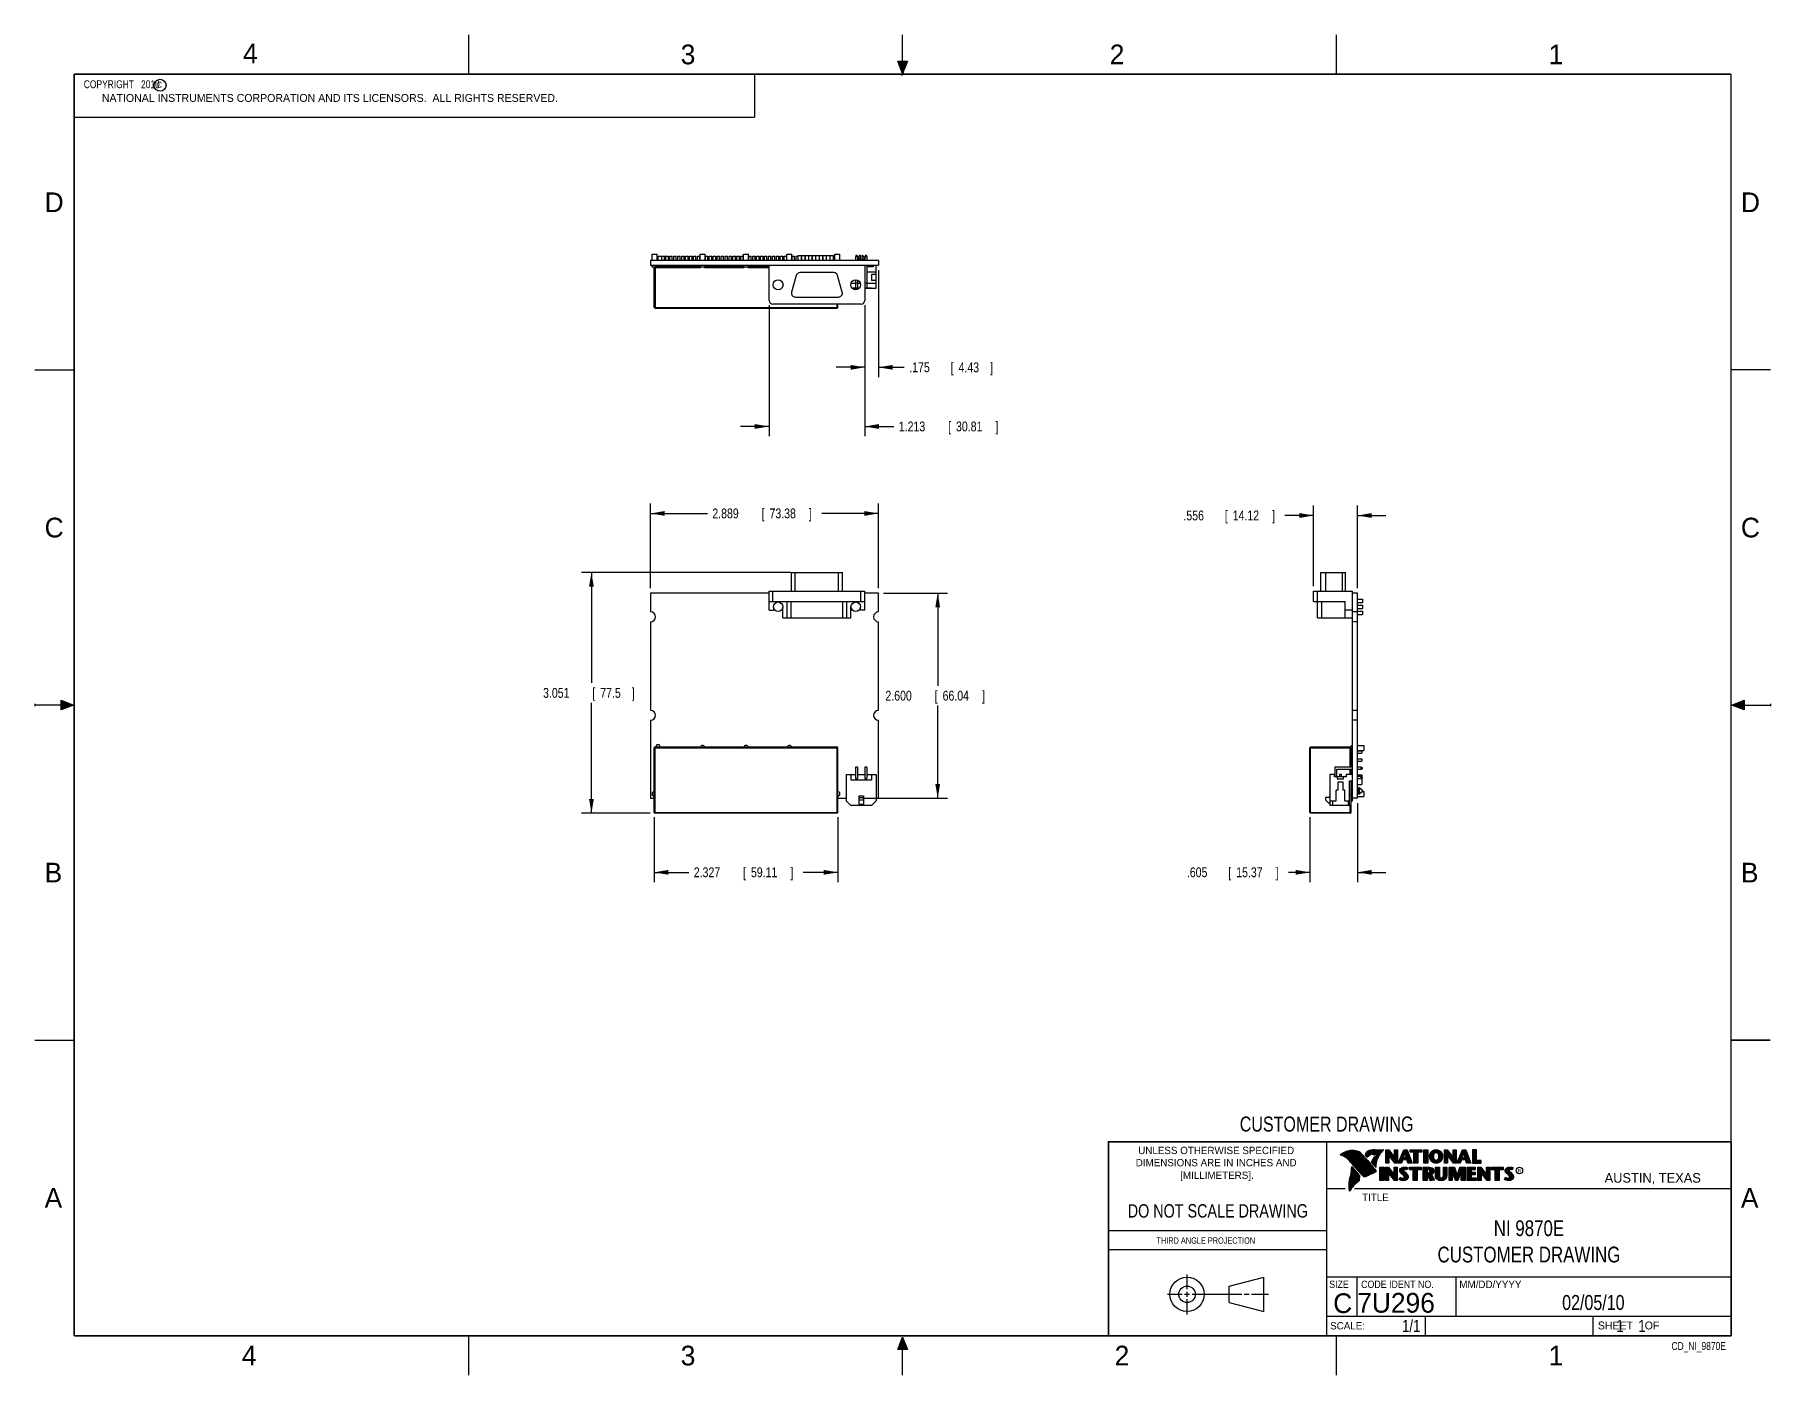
# Model space of a CAD drawing. Header units: inches. Extents: x 0 to 22, y 0 to 17.
import ezdxf
from ezdxf.enums import TextEntityAlignment as Align

# ---------------------------------------------------------------- set-up
doc = ezdxf.new("R2010")
doc.units = ezdxf.units.IN
doc.header["$LTSCALE"] = 1.21
doc.header["$MEASUREMENT"] = 0
doc.layers.get('0').update_dxf_attribs({"linetype": 'CONTINUOUS'})
doc.layers.add('DIMENSIONS', color=7, linetype='CONTINUOUS')
doc.styles.get("Standard").update_dxf_attribs({"font": 'txt', "width": 0.8})
doc.dimstyles.new('DIMSTYLE_1', dxfattribs={"dimtxt": 0.125, "dimasz": 0.18, "dimexe": 0.18, "dimexo": 0.0625, "dimgap": 0.09, "dimtad": 0, "dimtih": 1, "dimtoh": 1, "dimdec": 3, "dimzin": 4, "dimdsep": 46, "dimtxsty": 'STANDARD', "dimblk": '_FILLED', "dimblk1": '_FILLED', "dimblk2": '_FILLED', "dimcen": 0.09, "dimadec": 0, "dimazin": 0, "dimtp": 0.01, "dimtm": 0.01, "dimtfac": 1, "dimtdec": 3, "dimtofl": 0, "dimtmove": 0, "dimatfit": 3, "dimldrblk": '_FILLED', "dimfxl": 1, "dimtolj": 1, "dimtzin": 4, "dimarcsym": 0})

msp = doc.modelspace()

# ---------------------------------------------------------------- texts
at = {"color": 2, "linetype": 'CONTINUOUS'}
for s, height, p in [('4', 0.25, (2.64, 16.6369)), ('3', 0.25, (8.1875, 16.625)), ('2', 0.25, (13.625, 16.625)), ('1', 0.25, (19.1875, 16.625)), ('c', 0.1, (1.5463, 16.328)), ('NATIONAL INSTRUMENTS CORPORATION AND ITS LICENSORS.  ALL RIGHTS RESERVED.', 0.1, (0.851, 16.1482)), ('D', 0.25, (0.125, 14.75)), ('D', 0.25, (21.625, 14.75)), ('C', 0.25, (0.125, 10.625)), ('C', 0.25, (21.625, 10.625)), ('B', 0.25, (0.125, 6.25)), ('B', 0.25, (21.625, 6.25)), ('R', 0.0418, (18.7972, 2.5749)), ('AUSTIN, TEXAS', 0.121576, (19.898, 2.4426)), ('A', 0.25, (0.125, 2.125)), ('TITLE', 0.093, (16.8235, 2.21)), ('A', 0.25, (21.625, 2.125)), ('MM/DD/YYYY', 0.093, (18.0565, 1.1072)), ('SCALE:', 0.093, (16.4187, 0.5815)), ('SHEET    OF', 0.1, (19.8121, 0.5815)), ('4', 0.25, (2.625, 0.125)), ('3', 0.25, (8.1875, 0.125)), ('2', 0.25, (13.6875, 0.125)), ('1', 0.25, (19.1875, 0.125))]:
    msp.add_text(s, height=height, dxfattribs=at).set_placement(p)
at = {"color": 7, "linetype": 'CONTINUOUS', "width": 0.8}
for s, height, p in [('CUSTOMER DRAWING', 0.19, (16.3742, 3.0911)), ('DO NOT SCALE DRAWING', 0.17, (14.9953, 1.9998))]:
    msp.add_text(s, height=height, dxfattribs=at).set_placement(p, align=Align.CENTER)
at = {"color": 2, "linetype": 'CONTINUOUS'}
for s, p in [('UNLESS OTHERWISE SPECIFIED', (14.9742, 2.8049)), ('DIMENSIONS ARE IN INCHES AND', (14.9742, 2.6501)), ('[MILLIMETERS].', (14.9844, 2.4899))]:
    msp.add_text(s, height=0.093, dxfattribs=at).set_placement(p, align=Align.CENTER)
for s, height, width, p in [('THIRD ANGLE PROJECTION', 0.08, 0.8, (14.2178, 1.6686)), ('SIZE', 0.093, 0.9, (16.407, 1.1072)), ('CODE IDENT NO.', 0.093, 0.9, (16.8114, 1.1072))]:
    msp.add_text(s, height=height, dxfattribs=dict(at, width=width)).set_placement(p)
at = {"color": 7, "linetype": 'CONTINUOUS'}
msp.add_text('C', height=0.25, dxfattribs=at).set_placement((16.5785, 0.7893), align=Align.CENTER)
msp.add_text('7U296', height=0.25, dxfattribs=at).set_placement((16.7614, 0.7941))
at = {"color": 7, "linetype": 'CONTINUOUS', "width": 0.8}
msp.add_text('1/1', height=0.15625, dxfattribs=at).set_placement((17.5623, 0.5469), align=Align.RIGHT)
at = {"color": 2, "linetype": 'CONTINUOUS', "width": 0.8}
msp.add_text('CD_NI_9870E', height=0.1, dxfattribs=at).set_placement((21.4352, 0.3213), align=Align.RIGHT)
at = {"color": 2, "linetype": 'CONTINUOUS', "insert": (0.5624, 16.4219), "char_height": 0.1, "width": 1.44, "attachment_point": 1}
msp.add_mtext('  COPYRIGHT   2010', dxfattribs=at)
at = {"color": 7, "linetype": 'CONTINUOUS'}
for s, insert, char_height, width, attachment_point in [('NI 9870E\\PCUSTOMER DRAWING', (18.9387, 1.9646), 0.2, 2.56, 2), ('02/05/10 ', (19.755, 1.0181), 0.19, 1.368, 2), ('     1    1', (19.8125, 0.7031), 0.15625, 1.375, 1)]:
    msp.add_mtext(s, dxfattribs=dict(at, insert=insert, char_height=char_height, width=width, attachment_point=attachment_point))

# ---------------------------------------------------------------- blocks, each defined once
blk = doc.blocks.new('_FILLED')
at = {"color": 0, "linetype": 'BYBLOCK'}
blk.add_solid([(0, 0), (-1, 0.17), (-1, -0.17)], dxfattribs=at)
blk = doc.blocks.new('*D0')
at = {"layer": 'DIMENSIONS', "color": 2, "linetype": 'CONTINUOUS'}
for p, q in [((7.806, 9.981), (7.806, 11.054)), ((10.695, 9.981), (10.695, 11.054)), ((7.806, 10.929), (8.525, 10.929)), ((10.695, 10.929), (9.975, 10.929))]:
    blk.add_line(p, q, dxfattribs=at)
at = {"layer": 'DIMENSIONS', "color": 2, "linetype": 'CONTINUOUS', "xscale": 0.18, "yscale": 0.18, "zscale": 0.18, "rotation": 180}
blk.add_blockref('_FILLED', (7.806, 10.929), dxfattribs=at)
at = {"layer": 'DIMENSIONS', "color": 2, "linetype": 'CONTINUOUS', "xscale": 0.18, "yscale": 0.18, "zscale": 0.18}
blk.add_blockref('_FILLED', (10.695, 10.929), dxfattribs=at)
at = {"layer": 'DIMENSIONS', "color": 2, "linetype": 'CONTINUOUS', "width": 0.8}
for s, p in [('2.889', (8.588, 10.867)), ('[', (9.213, 10.867)), ('73.38', (9.313, 10.867)), (']', (9.813, 10.867))]:
    blk.add_text(s, height=0.125, dxfattribs=at).set_placement(p)
blk = doc.blocks.new('*D1')
at = {"layer": 'DIMENSIONS', "color": 2, "linetype": 'CONTINUOUS'}
for p, q in [((9.578, 10.179), (6.931, 10.179)), ((7.056, 10.179), (7.056, 8.779)), ((7.056, 7.128), (7.056, 8.529)), ((7.799, 7.128), (6.931, 7.128))]:
    blk.add_line(p, q, dxfattribs=at)
at = {"layer": 'DIMENSIONS', "color": 2, "linetype": 'CONTINUOUS', "xscale": 0.18, "yscale": 0.18, "zscale": 0.18}
for p, rotation in [((7.056, 10.179), 90), ((7.056, 7.128), 270)]:
    blk.add_blockref('_FILLED', p, dxfattribs=dict(at, rotation=rotation))
at = {"layer": 'DIMENSIONS', "color": 2, "linetype": 'CONTINUOUS', "width": 0.8}
for s, p in [('3.051', (6.443, 8.591)), ('[', (7.068, 8.591)), ('77.5', (7.168, 8.591)), (']', (7.568, 8.591))]:
    blk.add_text(s, height=0.125, dxfattribs=at).set_placement(p)
blk = doc.blocks.new('*D2')
at = {"layer": 'DIMENSIONS', "color": 2, "linetype": 'CONTINUOUS'}
for p, q in [((10.757, 9.918), (11.57, 9.918)), ((11.445, 9.918), (11.445, 8.743)), ((11.445, 7.318), (11.445, 8.493)), ((10.496, 7.318), (11.57, 7.318))]:
    blk.add_line(p, q, dxfattribs=at)
at = {"layer": 'DIMENSIONS', "color": 2, "linetype": 'CONTINUOUS', "xscale": 0.18, "yscale": 0.18, "zscale": 0.18}
for p, rotation in [((11.445, 9.918), 90), ((11.445, 7.318), 270)]:
    blk.add_blockref('_FILLED', p, dxfattribs=dict(at, rotation=rotation))
at = {"layer": 'DIMENSIONS', "color": 2, "linetype": 'CONTINUOUS', "width": 0.8}
for s, p in [('2.600', (10.782, 8.556)), ('[', (11.407, 8.556)), ('66.04', (11.507, 8.556)), (']', (12.007, 8.556))]:
    blk.add_text(s, height=0.125, dxfattribs=at).set_placement(p)
blk = doc.blocks.new('*D3')
at = {"layer": 'DIMENSIONS', "color": 2, "linetype": 'CONTINUOUS'}
for p, q in [((10.695, 14.013), (10.695, 12.657)), ((10.52, 13.569), (10.52, 12.657)), ((10.52, 12.782), (10.16, 12.782)), ((10.695, 12.782), (11.021, 12.782))]:
    blk.add_line(p, q, dxfattribs=at)
at = {"layer": 'DIMENSIONS', "color": 2, "linetype": 'CONTINUOUS', "xscale": 0.18, "yscale": 0.18, "zscale": 0.18}
blk.add_blockref('_FILLED', (10.52, 12.782), dxfattribs=at)
at = {"layer": 'DIMENSIONS', "color": 2, "linetype": 'CONTINUOUS', "xscale": 0.18, "yscale": 0.18, "zscale": 0.18, "rotation": 180}
blk.add_blockref('_FILLED', (10.695, 12.782), dxfattribs=at)
at = {"layer": 'DIMENSIONS', "color": 2, "linetype": 'CONTINUOUS', "width": 0.8}
for s, p in [('.175', (11.084, 12.72)), ('[', (11.609, 12.72)), ('4.43', (11.709, 12.72)), (']', (12.109, 12.72))]:
    blk.add_text(s, height=0.125, dxfattribs=at).set_placement(p)
blk = doc.blocks.new('*D4')
at = {"layer": 'DIMENSIONS', "color": 2, "linetype": 'CONTINUOUS'}
for p, q in [((9.307, 13.569), (9.307, 11.907)), ((10.52, 13.569), (10.52, 11.907)), ((9.307, 12.032), (8.947, 12.032)), ((10.52, 12.032), (10.889, 12.032))]:
    blk.add_line(p, q, dxfattribs=at)
at = {"layer": 'DIMENSIONS', "color": 2, "linetype": 'CONTINUOUS', "xscale": 0.18, "yscale": 0.18, "zscale": 0.18}
blk.add_blockref('_FILLED', (9.307, 12.032), dxfattribs=at)
at = {"layer": 'DIMENSIONS', "color": 2, "linetype": 'CONTINUOUS', "xscale": 0.18, "yscale": 0.18, "zscale": 0.18, "rotation": 180}
blk.add_blockref('_FILLED', (10.52, 12.032), dxfattribs=at)
at = {"layer": 'DIMENSIONS', "color": 2, "linetype": 'CONTINUOUS', "width": 0.8}
for s, p in [('1.213', (10.952, 11.97)), ('[', (11.577, 11.97)), ('30.81', (11.677, 11.97)), (']', (12.177, 11.97))]:
    blk.add_text(s, height=0.125, dxfattribs=at).set_placement(p)
blk = doc.blocks.new('*D5')
at = {"layer": 'DIMENSIONS', "color": 2, "linetype": 'CONTINUOUS'}
for p, q in [((16.161, 7.076), (16.161, 6.253)), ((16.766, 7.256), (16.766, 6.253)), ((16.161, 6.378), (15.89, 6.378)), ((16.766, 6.378), (17.126, 6.378))]:
    blk.add_line(p, q, dxfattribs=at)
at = {"layer": 'DIMENSIONS', "color": 2, "linetype": 'CONTINUOUS', "xscale": 0.18, "yscale": 0.18, "zscale": 0.18}
blk.add_blockref('_FILLED', (16.161, 6.378), dxfattribs=at)
at = {"layer": 'DIMENSIONS', "color": 2, "linetype": 'CONTINUOUS', "xscale": 0.18, "yscale": 0.18, "zscale": 0.18, "rotation": 180}
blk.add_blockref('_FILLED', (16.766, 6.378), dxfattribs=at)
at = {"layer": 'DIMENSIONS', "color": 2, "linetype": 'CONTINUOUS', "width": 0.8}
for s, p in [('.605', (14.603, 6.316)), ('[', (15.128, 6.316)), ('15.37', (15.228, 6.316)), (']', (15.728, 6.316))]:
    blk.add_text(s, height=0.125, dxfattribs=at).set_placement(p)
blk = doc.blocks.new('*D6')
at = {"layer": 'DIMENSIONS', "color": 2, "linetype": 'CONTINUOUS'}
for p, q in [((16.21, 10.006), (16.21, 11.028)), ((16.766, 9.981), (16.766, 11.028)), ((16.21, 10.903), (15.846, 10.903)), ((16.766, 10.903), (17.126, 10.903))]:
    blk.add_line(p, q, dxfattribs=at)
at = {"layer": 'DIMENSIONS', "color": 2, "linetype": 'CONTINUOUS', "xscale": 0.18, "yscale": 0.18, "zscale": 0.18}
blk.add_blockref('_FILLED', (16.21, 10.903), dxfattribs=at)
at = {"layer": 'DIMENSIONS', "color": 2, "linetype": 'CONTINUOUS', "xscale": 0.18, "yscale": 0.18, "zscale": 0.18, "rotation": 180}
blk.add_blockref('_FILLED', (16.766, 10.903), dxfattribs=at)
at = {"layer": 'DIMENSIONS', "color": 2, "linetype": 'CONTINUOUS', "width": 0.8}
for s, p in [('.556', (14.559, 10.841)), ('[', (15.084, 10.841)), ('14.12', (15.184, 10.841)), (']', (15.684, 10.841))]:
    blk.add_text(s, height=0.125, dxfattribs=at).set_placement(p)
blk = doc.blocks.new('*D7')
at = {"layer": 'DIMENSIONS', "color": 2, "linetype": 'CONTINUOUS'}
for p, q in [((7.852, 7.076), (7.852, 6.253)), ((10.179, 7.076), (10.179, 6.253)), ((7.852, 6.378), (8.29, 6.378)), ((10.179, 6.378), (9.74, 6.378))]:
    blk.add_line(p, q, dxfattribs=at)
at = {"layer": 'DIMENSIONS', "color": 2, "linetype": 'CONTINUOUS', "xscale": 0.18, "yscale": 0.18, "zscale": 0.18, "rotation": 180}
blk.add_blockref('_FILLED', (7.852, 6.378), dxfattribs=at)
at = {"layer": 'DIMENSIONS', "color": 2, "linetype": 'CONTINUOUS', "xscale": 0.18, "yscale": 0.18, "zscale": 0.18}
blk.add_blockref('_FILLED', (10.179, 6.378), dxfattribs=at)
at = {"layer": 'DIMENSIONS', "color": 2, "linetype": 'CONTINUOUS', "width": 0.8}
for s, p in [('2.327', (8.353, 6.316)), ('[', (8.978, 6.316)), ('59.11', (9.078, 6.316)), (']', (9.578, 6.316))]:
    blk.add_text(s, height=0.125, dxfattribs=at).set_placement(p)

# ---------------------------------------------------------------- dimensions: what is measured, and where the dimension line sits
at = {"layer": 'DIMENSIONS', "color": 2, "linetype": 'CONTINUOUS'}
for base, p1, p2, angle, picture, middle in [((10.5201592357, 12.7824871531), (10.6946592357, 14.0129871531), (10.5201592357, 13.5689871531), 180, '*D3', (11.646006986, 12.7824871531)), ((9.3072, 12.0325), (10.5202, 13.569), (9.3072, 13.569), 180, '*D4', (11.614, 12.0325)), ((16.21, 10.9033), (16.766, 9.9807), (16.21, 10.0057), 180, '*D6', (15.1714, 10.9033)), ((7.0557, 10.1792), (7.7992, 7.1282), (9.5778, 10.1792), 90, '*D1', (7.0557, 8.6537)), ((11.4447, 9.9182), (10.4959, 7.3182), (10.7572, 9.9182), 90, '*D2', (11.4447, 8.6182)), ((7.8517, 6.3782), (10.1787, 7.0757), (7.8517, 7.0757), 180, '*D7', (9.0152, 6.3782)), ((16.161, 6.3782), (16.766, 7.2557), (16.161, 7.0757), 180, '*D5', (15.2154, 6.3782))]:
    dim = msp.add_linear_dim(base=base, p1=p1, p2=p2, angle=angle, dimstyle='DIMSTYLE_1', dxfattribs=at)
    dim.commit()
    dim.dimension.update_dxf_attribs({"geometry": picture, "text_midpoint": middle, "dimtype": 160})
dim = msp.add_linear_dim(base=(10.6947, 10.9292), p1=(7.8057, 9.9807), p2=(10.6947, 9.9807), dimstyle='DIMSTYLE_1', dxfattribs=at)
dim.commit()
dim.dimension.update_dxf_attribs({"geometry": '*D0', "text_midpoint": (9.2502, 10.9292), "dimtype": 160})

# ---------------------------------------------------------------- hatches: boundary and pattern name
at = {"linetype": 'CONTINUOUS'}
for points in [[(11, 16.51), (10.9375, 16.6663), (11.0625, 16.6663)], [(0.3337, 8.5625), (0.49, 8.5), (0.3337, 8.4375)], [(21.6663, 8.5625), (21.6663, 8.4375), (21.51, 8.5)], [(10.9375, 0.3287), (11, 0.485), (11.0625, 0.3287)]]:
    msp.add_hatch(color=2, dxfattribs=at).paths.add_polyline_path(points)

# ---------------------------------------------------------------- linework, layer by layer
at = {"color": 2, "linetype": 'CONTINUOUS'}
for p, q in [((5.5, 16.5), (5.5, 17)), ((11, 16.485), (11, 17)), ((16.5, 16.5), (16.5, 17)), ((11, 16.51), (10.9375, 16.6663)), ((10.9375, 16.6663), (11.0625, 16.6663)), ((11.015, 16.515), (10.985, 16.485)), ((10.985, 16.485), (11, 16.515)), ((11.0625, 16.6663), (11, 16.51)), ((11, 16.485), (11.015, 16.515)), ((0.4999, 16.5), (9.1249, 16.5)), ((0.4999, 16.5), (0.4999, 15.9531)), ((9.1249, 16.5), (9.1249, 15.9531)), ((0.4999, 15.9531), (9.1249, 15.9531)), ((0, 12.75), (0.5, 12.75)), ((22, 12.75), (21.5, 12.75)), ((0, 8.515), (0, 8.485)), ((0.49, 8.5), (0, 8.5)), ((0.3337, 8.4375), (0.3337, 8.5625)), ((0.3337, 8.5625), (0.49, 8.5)), ((0.49, 8.5), (0.3337, 8.4375)), ((21.51, 8.5), (21.6663, 8.5625)), ((21.51, 8.5), (22, 8.5)), ((21.6663, 8.4375), (21.51, 8.5)), ((21.6663, 8.5625), (21.6663, 8.4375)), ((22, 8.515), (22, 8.485)), ((0, 4.25), (0.5, 4.25)), ((16.3737, 2.9596), (21.5037, 2.9596)), ((16.3737, 2.9596), (16.3737, 1.2496)), ((16.375, 2.96), (21.5, 2.96)), ((21.5037, 2.9596), (21.5037, 1.2496)), ((16.5578, 2.796), (16.5578, 2.7989)), ((16.5646, 2.7936), (16.5646, 2.8033)), ((16.5714, 2.7909), (16.5714, 2.8075)), ((16.5782, 2.788), (16.5782, 2.8116)), ((16.5851, 2.7849), (16.5851, 2.8154)), ((16.5919, 2.7815), (16.5919, 2.819)), ((16.5987, 2.7778), (16.5987, 2.8221)), ((16.6055, 2.7738), (16.6055, 2.8249)), ((16.6124, 2.7696), (16.6124, 2.8276)), ((16.6192, 2.765), (16.6192, 2.8301)), ((16.626, 2.7601), (16.626, 2.8325)), ((16.6329, 2.7549), (16.6329, 2.8347)), ((16.6397, 2.7492), (16.6397, 2.8367)), ((16.6465, 2.7431), (16.6465, 2.8386)), ((16.6533, 2.7366), (16.6533, 2.8403)), ((16.6602, 2.7295), (16.6602, 2.8419)), ((16.667, 2.7221), (16.667, 2.8435)), ((16.6738, 2.7146), (16.6738, 2.8449)), ((16.6806, 2.707), (16.6806, 2.8459)), ((16.6875, 2.6995), (16.6875, 2.8467)), ((16.7939, 2.533), (16.6919, 2.6489)), ((16.6943, 2.6918), (16.6943, 2.8472)), ((16.7011, 2.6841), (16.7011, 2.8474)), ((16.708, 2.6764), (16.708, 2.8474)), ((16.7148, 2.6685), (16.7148, 2.847)), ((16.7216, 2.6607), (16.7216, 2.8465)), ((16.7284, 2.6527), (16.7284, 2.8456)), ((16.7353, 2.6447), (16.7353, 2.8445)), ((16.7421, 2.6366), (16.7421, 2.8431)), ((16.7489, 2.6285), (16.7489, 2.8417)), ((16.7557, 2.6204), (16.7557, 2.84)), ((16.7626, 2.6125), (16.7626, 2.8378)), ((16.7694, 2.6046), (16.7694, 2.8352)), ((16.7762, 2.5968), (16.7762, 2.8321)), ((16.7831, 2.5891), (16.7831, 2.8284)), ((16.7899, 2.5815), (16.7899, 2.8242)), ((16.7967, 2.5739), (16.7967, 2.8193)), ((16.8035, 2.5665), (16.8035, 2.8136)), ((16.8104, 2.5591), (16.8104, 2.807)), ((16.8172, 2.5519), (16.8172, 2.7996)), ((16.824, 2.5447), (16.824, 2.7924)), ((16.8308, 2.5375), (16.8308, 2.7853)), ((16.8377, 2.5314), (16.8377, 2.7781)), ((16.8445, 2.5262), (16.8445, 2.7709)), ((16.8513, 2.523), (16.8513, 2.7637)), ((16.8581, 2.5224), (16.8581, 2.7565)), ((16.8864, 2.7664), (16.8632, 2.7937)), ((16.865, 2.5241), (16.865, 2.7493)), ((16.8877, 2.7723), (16.8682, 2.7952)), ((16.8718, 2.791), (16.8718, 2.8085)), ((16.8718, 2.527), (16.8718, 2.7421)), ((16.8786, 2.783), (16.8786, 2.8206)), ((16.8786, 2.5298), (16.8786, 2.7348)), ((16.8855, 2.7749), (16.8855, 2.8281)), ((16.8855, 2.5327), (16.8855, 2.727)), ((16.8923, 2.7747), (16.8923, 2.8335)), ((16.8923, 2.5356), (16.8923, 2.7187)), ((16.8991, 2.7788), (16.8991, 2.8375)), ((16.8991, 2.5385), (16.8991, 2.7104)), ((16.9059, 2.7837), (16.9059, 2.8408)), ((16.9059, 2.5415), (16.9059, 2.7022)), ((16.9128, 2.7896), (16.9128, 2.8436)), ((16.9128, 2.5446), (16.9128, 2.6939)), ((16.9196, 2.7966), (16.9196, 2.8459)), ((16.9196, 2.5477), (16.9196, 2.6856)), ((16.9264, 2.8018), (16.9264, 2.8477)), ((16.9264, 2.5508), (16.9264, 2.6774)), ((16.9332, 2.8053), (16.9332, 2.849)), ((16.9332, 2.554), (16.9332, 2.6691)), ((16.9401, 2.8077), (16.9401, 2.8499)), ((16.9401, 2.5573), (16.9401, 2.6608)), ((16.9616, 2.6797), (16.9434, 2.7005)), ((16.9469, 2.8082), (16.9469, 2.8509)), ((16.9469, 2.5606), (16.9469, 2.6526)), ((16.9653, 2.6828), (16.9492, 2.7013)), ((16.9537, 2.8069), (16.9537, 2.8518)), ((16.9537, 2.696), (16.9537, 2.7109)), ((16.9537, 2.5639), (16.9537, 2.6443)), ((16.9606, 2.8048), (16.9606, 2.8525)), ((16.9606, 2.6882), (16.9606, 2.7266)), ((16.9674, 2.8034), (16.9674, 2.8531)), ((16.9674, 2.6802), (16.9674, 2.7444)), ((16.9742, 2.8027), (16.9742, 2.8536)), ((16.9742, 2.672), (16.9742, 2.7568)), ((16.981, 2.8023), (16.981, 2.854)), ((16.981, 2.664), (16.981, 2.7634)), ((16.9838, 2.8589), (17.0997, 2.8607)), ((16.9839, 2.8541), (17.087, 2.8557)), ((16.9879, 2.802), (16.9879, 2.8542)), ((16.9879, 2.6563), (16.9879, 2.7665)), ((16.999, 2.637), (16.9946, 2.6418)), ((16.9947, 2.8019), (16.9947, 2.8543)), ((16.9947, 2.6748), (16.9947, 2.7683)), ((17.0015, 2.8005), (17.0015, 2.8544)), ((17.0015, 2.7195), (17.0015, 2.7694)), ((17.0083, 2.7963), (17.0083, 2.8545)), ((17.0083, 2.7388), (17.0083, 2.7698)), ((17.0152, 2.755), (17.0152, 2.8546)), ((17.022, 2.7691), (17.022, 2.8547)), ((17.0288, 2.7817), (17.0288, 2.8548)), ((17.0357, 2.7931), (17.0357, 2.8549)), ((17.0425, 2.8035), (17.0425, 2.855)), ((17.0493, 2.8131), (17.0493, 2.8551)), ((17.0561, 2.822), (17.0561, 2.8552)), ((17.063, 2.8303), (17.063, 2.8553)), ((17.0698, 2.8381), (17.0698, 2.8554)), ((17.0766, 2.8454), (17.0766, 2.8555)), ((17.1243, 2.8592), (17.1609, 2.8592)), ((17.1243, 2.6915), (17.1243, 2.8592)), ((17.1637, 2.6915), (17.1243, 2.6915)), ((17.1291, 2.8543), (17.1585, 2.8543)), ((17.1291, 2.6963), (17.1291, 2.8543)), ((17.1589, 2.6963), (17.1291, 2.6963)), ((17.1381, 2.6963), (17.1381, 2.8543)), ((17.1447, 2.6963), (17.1447, 2.8543)), ((17.1514, 2.6963), (17.1514, 2.8543)), ((17.1589, 2.8042), (17.1581, 2.8543)), ((17.1585, 2.8543), (17.2383, 2.7492)), ((17.2418, 2.6963), (17.1589, 2.8042)), ((17.1589, 2.8042), (17.1589, 2.6963)), ((17.1609, 2.8592), (17.2334, 2.7636)), ((17.2395, 2.6915), (17.1637, 2.7899)), ((17.1637, 2.7899), (17.1637, 2.6915)), ((17.1648, 2.7965), (17.1648, 2.8461)), ((17.1714, 2.7879), (17.1714, 2.8373)), ((17.1781, 2.7792), (17.1781, 2.8285)), ((17.1848, 2.7705), (17.1848, 2.8197)), ((17.1915, 2.7618), (17.1915, 2.8109)), ((17.1981, 2.7531), (17.1981, 2.8021)), ((17.2048, 2.7445), (17.2048, 2.7933)), ((17.2115, 2.7358), (17.2115, 2.7845)), ((17.2182, 2.7271), (17.2182, 2.7757)), ((17.2248, 2.7184), (17.2248, 2.7669)), ((17.2315, 2.7098), (17.2315, 2.7581)), ((17.2334, 2.8592), (17.2732, 2.8592)), ((17.2334, 2.7636), (17.2334, 2.8592)), ((17.2382, 2.7011), (17.2383, 2.7492)), ((17.2383, 2.8543), (17.2684, 2.8543)), ((17.2383, 2.7492), (17.2383, 2.8543)), ((17.2732, 2.6915), (17.2395, 2.6915)), ((17.2684, 2.6963), (17.2418, 2.6963)), ((17.2449, 2.6963), (17.2449, 2.8543)), ((17.2515, 2.6963), (17.2515, 2.8543)), ((17.2582, 2.6963), (17.2582, 2.8543)), ((17.2649, 2.6963), (17.2649, 2.8543)), ((17.2684, 2.8543), (17.2684, 2.6963)), ((17.2732, 2.8592), (17.2732, 2.6915)), ((17.2831, 2.6915), (17.3516, 2.8591)), ((17.3228, 2.6915), (17.2831, 2.6915)), ((17.2903, 2.6964), (17.3548, 2.8542)), ((17.3195, 2.6964), (17.2903, 2.6964)), ((17.2983, 2.6964), (17.2983, 2.7158)), ((17.3049, 2.6964), (17.3049, 2.7322)), ((17.3116, 2.6964), (17.3116, 2.7485)), ((17.3183, 2.6964), (17.3183, 2.7648)), ((17.3356, 2.7364), (17.3195, 2.6964)), ((17.3388, 2.7316), (17.3228, 2.6915)), ((17.325, 2.7101), (17.325, 2.7812)), ((17.3316, 2.7267), (17.3316, 2.7975)), ((17.394, 2.7364), (17.3356, 2.7364)), ((17.3383, 2.7364), (17.3383, 2.8138)), ((17.3905, 2.7316), (17.3388, 2.7316)), ((17.3409, 2.7533), (17.3624, 2.8228)), ((17.389, 2.7533), (17.3409, 2.7533)), ((17.345, 2.7666), (17.345, 2.8302)), ((17.345, 2.7364), (17.345, 2.7533)), ((17.3475, 2.7581), (17.3659, 2.8179)), ((17.3827, 2.7581), (17.3475, 2.7581)), ((17.3516, 2.8591), (17.3938, 2.8591)), ((17.3517, 2.7882), (17.3517, 2.8465)), ((17.3517, 2.7364), (17.3517, 2.7533)), ((17.3548, 2.8542), (17.3905, 2.8542)), ((17.3583, 2.8098), (17.3583, 2.8542)), ((17.3583, 2.7364), (17.3583, 2.7533)), ((17.3624, 2.8228), (17.3701, 2.8228)), ((17.365, 2.8228), (17.365, 2.8542)), ((17.365, 2.7364), (17.365, 2.7533)), ((17.3659, 2.8179), (17.3664, 2.8179)), ((17.3664, 2.8179), (17.3827, 2.7581)), ((17.3701, 2.8228), (17.389, 2.7533)), ((17.3717, 2.817), (17.3717, 2.8542)), ((17.3717, 2.7364), (17.3717, 2.7533)), ((17.3784, 2.7925), (17.3784, 2.8542)), ((17.3784, 2.7364), (17.3784, 2.7533)), ((17.385, 2.7679), (17.385, 2.8542)), ((17.385, 2.7364), (17.385, 2.7533)), ((17.3905, 2.8542), (17.4504, 2.6964)), ((17.4039, 2.6915), (17.3905, 2.7316)), ((17.3917, 2.7364), (17.3917, 2.851)), ((17.3938, 2.8591), (17.4574, 2.6915)), ((17.4074, 2.6964), (17.394, 2.7364)), ((17.3984, 2.7232), (17.3984, 2.8334)), ((17.4574, 2.6915), (17.4039, 2.6915)), ((17.4051, 2.7034), (17.4051, 2.8158)), ((17.4504, 2.6964), (17.4074, 2.6964)), ((17.4118, 2.6964), (17.4118, 2.7982)), ((17.4184, 2.6964), (17.4184, 2.7806)), ((17.4251, 2.6964), (17.4251, 2.763)), ((17.4318, 2.6964), (17.4318, 2.7455)), ((17.4327, 2.8591), (17.5802, 2.8591)), ((17.4327, 2.8278), (17.4327, 2.8591)), ((17.481, 2.8278), (17.4327, 2.8278)), ((17.4375, 2.8542), (17.5753, 2.8542)), ((17.4375, 2.8327), (17.4375, 2.8542)), ((17.4859, 2.8327), (17.4375, 2.8327)), ((17.4385, 2.6964), (17.4385, 2.7279)), ((17.4451, 2.8327), (17.4451, 2.8542)), ((17.4451, 2.6964), (17.4451, 2.7103)), ((17.4518, 2.8327), (17.4518, 2.8542)), ((17.4585, 2.8327), (17.4585, 2.8542)), ((17.4652, 2.8327), (17.4652, 2.8542)), ((17.4718, 2.8327), (17.4718, 2.8542)), ((17.4785, 2.8327), (17.4785, 2.8542)), ((17.481, 2.6915), (17.481, 2.8278)), ((17.5318, 2.6915), (17.481, 2.6915)), ((17.4859, 2.8327), (17.4852, 2.8542)), ((17.4859, 2.6964), (17.4859, 2.8327)), ((17.5269, 2.6964), (17.4859, 2.6964)), ((17.4919, 2.6964), (17.4919, 2.8542)), ((17.4985, 2.6964), (17.4985, 2.8542)), ((17.5052, 2.6964), (17.5052, 2.8542)), ((17.5119, 2.6964), (17.5119, 2.8542)), ((17.5186, 2.6964), (17.5186, 2.8542)), ((17.5269, 2.8327), (17.5252, 2.8542)), ((17.5753, 2.8327), (17.5269, 2.8327)), ((17.5269, 2.8327), (17.5269, 2.6964)), ((17.5802, 2.8278), (17.5318, 2.8278)), ((17.5318, 2.8278), (17.5318, 2.6915)), ((17.5319, 2.8327), (17.5319, 2.8542)), ((17.5386, 2.8327), (17.5386, 2.8542)), ((17.5453, 2.8327), (17.5453, 2.8542)), ((17.5519, 2.8327), (17.5519, 2.8542)), ((17.5586, 2.8327), (17.5586, 2.8542)), ((17.5653, 2.8327), (17.5653, 2.8542)), ((17.572, 2.8327), (17.572, 2.8542)), ((17.5753, 2.8542), (17.5753, 2.8327)), ((17.5802, 2.8591), (17.5802, 2.8278)), ((17.6059, 2.8591), (17.6565, 2.8591)), ((17.6059, 2.6915), (17.6059, 2.8591)), ((17.6565, 2.6915), (17.6059, 2.6915)), ((17.6108, 2.8542), (17.6516, 2.8542)), ((17.6108, 2.6964), (17.6108, 2.8542)), ((17.6516, 2.6964), (17.6108, 2.6964)), ((17.6187, 2.6964), (17.6187, 2.8542)), ((17.6254, 2.6964), (17.6254, 2.8542)), ((17.632, 2.6964), (17.632, 2.8542)), ((17.6387, 2.6964), (17.6387, 2.8542)), ((17.6454, 2.6964), (17.6454, 2.8542)), ((17.6516, 2.8542), (17.6516, 2.6964)), ((17.6565, 2.8591), (17.6565, 2.6915)), ((17.6849, 2.7803), (17.6851, 2.7836)), ((17.6849, 2.7769), (17.6849, 2.7803)), ((17.6849, 2.7735), (17.6849, 2.7769)), ((17.6851, 2.7701), (17.6849, 2.7735)), ((17.6851, 2.7836), (17.6853, 2.7869)), ((17.6854, 2.7668), (17.6851, 2.7701)), ((17.6853, 2.7869), (17.6857, 2.7901)), ((17.6859, 2.7634), (17.6854, 2.7668)), ((17.6857, 2.7901), (17.6862, 2.7933)), ((17.6864, 2.76), (17.6859, 2.7634)), ((17.6862, 2.7933), (17.6868, 2.7964)), ((17.687, 2.7567), (17.6864, 2.76)), ((17.6868, 2.7964), (17.6876, 2.7995)), ((17.6878, 2.7535), (17.687, 2.7567)), ((17.6876, 2.7995), (17.6884, 2.8024)), ((17.6886, 2.7503), (17.6878, 2.7535)), ((17.6884, 2.8024), (17.6893, 2.8053)), ((17.6895, 2.7471), (17.6886, 2.7503)), ((17.6893, 2.8053), (17.6904, 2.8081)), ((17.6905, 2.7441), (17.6895, 2.7471)), ((17.6904, 2.8081), (17.6915, 2.8108)), ((17.6905, 2.7441), (17.6904, 2.8081)), ((17.6917, 2.7411), (17.6905, 2.7441)), ((17.6915, 2.8108), (17.6928, 2.8135)), ((17.6929, 2.7383), (17.6917, 2.7411)), ((17.6928, 2.8135), (17.6942, 2.8161)), ((17.6942, 2.7355), (17.6929, 2.7383)), ((17.6942, 2.8161), (17.6957, 2.8186)), ((17.6956, 2.7327), (17.6942, 2.7355)), ((17.6971, 2.7301), (17.6956, 2.7327)), ((17.6957, 2.8186), (17.6973, 2.8211)), ((17.6971, 2.7301), (17.6973, 2.8211)), ((17.6987, 2.7275), (17.6971, 2.7301)), ((17.6973, 2.8211), (17.699, 2.8236)), ((17.7003, 2.725), (17.6987, 2.7275)), ((17.699, 2.8236), (17.7008, 2.826)), ((17.7021, 2.7226), (17.7003, 2.725)), ((17.7008, 2.826), (17.7028, 2.8284)), ((17.704, 2.7203), (17.7021, 2.7226)), ((17.7028, 2.8284), (17.7048, 2.8307)), ((17.704, 2.7203), (17.7048, 2.8307)), ((17.706, 2.7181), (17.704, 2.7203)), ((17.7048, 2.8307), (17.707, 2.833)), ((17.708, 2.7159), (17.706, 2.7181)), ((17.707, 2.833), (17.7092, 2.8351)), ((17.7102, 2.7138), (17.708, 2.7159)), ((17.7092, 2.8351), (17.7114, 2.8372)), ((17.7102, 2.7138), (17.7114, 2.8372)), ((17.7124, 2.7119), (17.7102, 2.7138)), ((17.7114, 2.8372), (17.7138, 2.8392)), ((17.7147, 2.71), (17.7124, 2.7119)), ((17.7138, 2.8392), (17.7162, 2.841)), ((17.717, 2.7082), (17.7147, 2.71)), ((17.7162, 2.841), (17.7186, 2.8427)), ((17.717, 2.7082), (17.7186, 2.8427)), ((17.7195, 2.7066), (17.717, 2.7082)), ((17.7186, 2.8427), (17.721, 2.8444)), ((17.722, 2.705), (17.7195, 2.7066)), ((17.721, 2.8444), (17.7235, 2.8459)), ((17.7246, 2.7036), (17.722, 2.705)), ((17.7235, 2.8459), (17.7261, 2.8472)), ((17.7246, 2.7036), (17.7235, 2.8459)), ((17.7273, 2.7022), (17.7246, 2.7036)), ((17.7261, 2.8472), (17.7287, 2.8485)), ((17.7267, 2.7789), (17.7268, 2.7812)), ((17.7267, 2.7766), (17.7267, 2.7789)), ((17.7267, 2.7743), (17.7267, 2.7766)), ((17.7268, 2.772), (17.7267, 2.7743)), ((17.7268, 2.7812), (17.7269, 2.7835)), ((17.7269, 2.7696), (17.7268, 2.772)), ((17.7269, 2.7835), (17.727, 2.7857)), ((17.727, 2.7673), (17.7269, 2.7696)), ((17.727, 2.7857), (17.7272, 2.7879)), ((17.7272, 2.765), (17.727, 2.7673)), ((17.7272, 2.7879), (17.7274, 2.79)), ((17.7274, 2.7628), (17.7272, 2.765)), ((17.7301, 2.701), (17.7273, 2.7022)), ((17.7274, 2.79), (17.7276, 2.7921)), ((17.7277, 2.7606), (17.7274, 2.7628)), ((17.7276, 2.7921), (17.7279, 2.7941)), ((17.728, 2.7584), (17.7277, 2.7606)), ((17.7279, 2.7941), (17.7282, 2.7961)), ((17.7283, 2.7563), (17.728, 2.7584)), ((17.7282, 2.7961), (17.7286, 2.798)), ((17.7287, 2.7543), (17.7283, 2.7563)), ((17.7286, 2.798), (17.729, 2.7998)), ((17.7287, 2.8485), (17.7314, 2.8497)), ((17.7291, 2.7523), (17.7287, 2.7543)), ((17.729, 2.7998), (17.7294, 2.8016)), ((17.7295, 2.7503), (17.7291, 2.7523)), ((17.7294, 2.8016), (17.7299, 2.8034)), ((17.73, 2.7485), (17.7295, 2.7503)), ((17.7299, 2.8034), (17.7304, 2.8051)), ((17.7306, 2.7466), (17.73, 2.7485)), ((17.7301, 2.701), (17.7305, 2.7469)), ((17.733, 2.6999), (17.7301, 2.701)), ((17.7304, 2.8051), (17.7309, 2.8068)), ((17.7311, 2.7449), (17.7306, 2.7466)), ((17.7309, 2.8068), (17.7316, 2.8085)), ((17.731, 2.807), (17.7314, 2.8497)), ((17.7318, 2.7431), (17.7311, 2.7449)), ((17.7314, 2.8497), (17.7342, 2.8508)), ((17.7316, 2.8085), (17.7322, 2.8101)), ((17.7324, 2.7414), (17.7318, 2.7431)), ((17.7322, 2.8101), (17.7329, 2.8117)), ((17.7331, 2.7398), (17.7324, 2.7414)), ((17.7329, 2.8117), (17.7337, 2.8133)), ((17.736, 2.6989), (17.733, 2.6999)), ((17.7339, 2.7382), (17.7331, 2.7398)), ((17.7337, 2.8133), (17.7345, 2.8149)), ((17.7347, 2.7366), (17.7339, 2.7382)), ((17.7342, 2.8508), (17.737, 2.8517)), ((17.7345, 2.8149), (17.7354, 2.8164)), ((17.7355, 2.7351), (17.7347, 2.7366)), ((17.7354, 2.8164), (17.7364, 2.8178)), ((17.7365, 2.7337), (17.7355, 2.7351)), ((17.7391, 2.698), (17.736, 2.6989)), ((17.7364, 2.8178), (17.7374, 2.8192)), ((17.7374, 2.7323), (17.7365, 2.7337)), ((17.737, 2.8517), (17.7399, 2.8526)), ((17.7374, 2.8193), (17.737, 2.8517)), ((17.7374, 2.8192), (17.7384, 2.8206)), ((17.7385, 2.7309), (17.7374, 2.7323)), ((17.7384, 2.8206), (17.7395, 2.8218)), ((17.7388, 2.698), (17.7384, 2.7309)), ((17.7396, 2.7296), (17.7385, 2.7309)), ((17.7423, 2.6972), (17.7391, 2.698)), ((17.7395, 2.8218), (17.7407, 2.823)), ((17.7408, 2.7283), (17.7396, 2.7296)), ((17.7399, 2.8526), (17.7429, 2.8534)), ((17.7407, 2.823), (17.742, 2.8241)), ((17.742, 2.7272), (17.7408, 2.7283)), ((17.742, 2.8241), (17.7432, 2.8252)), ((17.7433, 2.7261), (17.742, 2.7272)), ((17.7456, 2.6966), (17.7423, 2.6972)), ((17.7429, 2.8534), (17.7459, 2.8541)), ((17.7432, 2.8252), (17.7446, 2.8261)), ((17.7446, 2.725), (17.7433, 2.7261)), ((17.7446, 2.8261), (17.746, 2.827)), ((17.746, 2.7241), (17.7446, 2.725)), ((17.7455, 2.8267), (17.7455, 2.854)), ((17.7455, 2.6966), (17.7455, 2.7244)), ((17.7489, 2.696), (17.7456, 2.6966)), ((17.7459, 2.8541), (17.749, 2.8546)), ((17.746, 2.827), (17.7474, 2.8278)), ((17.7475, 2.7232), (17.746, 2.7241)), ((17.7474, 2.8278), (17.7488, 2.8285)), ((17.749, 2.7224), (17.7475, 2.7232)), ((17.7488, 2.8285), (17.7503, 2.8291)), ((17.7523, 2.6956), (17.7489, 2.696)), ((17.749, 2.8546), (17.7522, 2.8551)), ((17.7506, 2.7217), (17.749, 2.7224)), ((17.7503, 2.8291), (17.7519, 2.8297)), ((17.7522, 2.7212), (17.7506, 2.7217)), ((17.7519, 2.8297), (17.7535, 2.8301)), ((17.7522, 2.8551), (17.7553, 2.8554)), ((17.7522, 2.8298), (17.7522, 2.8551)), ((17.7538, 2.7207), (17.7522, 2.7212)), ((17.7522, 2.6956), (17.7522, 2.7212)), ((17.7557, 2.6953), (17.7523, 2.6956)), ((17.7535, 2.8301), (17.7551, 2.8305)), ((17.7555, 2.7203), (17.7538, 2.7207)), ((17.7551, 2.8305), (17.7567, 2.8308)), ((17.7553, 2.8554), (17.7585, 2.8556)), ((17.7572, 2.72), (17.7555, 2.7203)), ((17.7591, 2.6952), (17.7557, 2.6953)), ((17.7567, 2.8308), (17.7584, 2.8311)), ((17.7589, 2.7198), (17.7572, 2.72)), ((17.7584, 2.8311), (17.7601, 2.8312)), ((17.7585, 2.8556), (17.7616, 2.8557)), ((17.7589, 2.8311), (17.7589, 2.8556)), ((17.7606, 2.7197), (17.7589, 2.7198)), ((17.7589, 2.6952), (17.7589, 2.7198)), ((17.7625, 2.6951), (17.7591, 2.6952)), ((17.7601, 2.8312), (17.7618, 2.8312)), ((17.7624, 2.7198), (17.7606, 2.7197)), ((17.7616, 2.8557), (17.7648, 2.8556)), ((17.7618, 2.8312), (17.7636, 2.8311)), ((17.7641, 2.7199), (17.7624, 2.7198)), ((17.7659, 2.6952), (17.7625, 2.6951)), ((17.7636, 2.8311), (17.7653, 2.831)), ((17.7658, 2.7201), (17.7641, 2.7199)), ((17.7648, 2.8556), (17.768, 2.8555)), ((17.7653, 2.831), (17.767, 2.8307)), ((17.7655, 2.6952), (17.7659, 2.7201)), ((17.7675, 2.7204), (17.7658, 2.7201)), ((17.7692, 2.6953), (17.7659, 2.6952)), ((17.767, 2.8307), (17.7686, 2.8304)), ((17.7692, 2.7208), (17.7675, 2.7204)), ((17.7676, 2.8306), (17.768, 2.8555)), ((17.768, 2.8555), (17.7711, 2.8552)), ((17.7686, 2.8304), (17.7703, 2.83)), ((17.7709, 2.7213), (17.7692, 2.7208)), ((17.7724, 2.6956), (17.7692, 2.6953)), ((17.7703, 2.83), (17.7719, 2.8295)), ((17.7725, 2.7218), (17.7709, 2.7213)), ((17.7711, 2.8552), (17.7742, 2.8548)), ((17.7719, 2.8295), (17.7734, 2.8289)), ((17.7722, 2.6956), (17.7725, 2.7218)), ((17.7756, 2.6961), (17.7724, 2.6956)), ((17.7741, 2.7224), (17.7725, 2.7218)), ((17.7734, 2.8289), (17.775, 2.8283)), ((17.7739, 2.8287), (17.7742, 2.8548)), ((17.7756, 2.7231), (17.7741, 2.7224)), ((17.7742, 2.8548), (17.7773, 2.8542)), ((17.775, 2.8283), (17.7764, 2.8276)), ((17.7771, 2.7238), (17.7756, 2.7231)), ((17.7788, 2.6966), (17.7756, 2.6961)), ((17.7764, 2.8276), (17.7778, 2.8268)), ((17.7785, 2.7246), (17.7771, 2.7238)), ((17.7773, 2.8542), (17.7804, 2.8536)), ((17.7778, 2.8268), (17.7792, 2.826)), ((17.7798, 2.7255), (17.7785, 2.7246)), ((17.7819, 2.6972), (17.7788, 2.6966)), ((17.7789, 2.6966), (17.7792, 2.7251)), ((17.7792, 2.826), (17.7805, 2.8251)), ((17.7811, 2.7265), (17.7798, 2.7255)), ((17.7801, 2.8254), (17.7804, 2.8536)), ((17.7804, 2.8536), (17.7834, 2.8528)), ((17.7805, 2.8251), (17.7817, 2.8242)), ((17.7824, 2.7276), (17.7811, 2.7265)), ((17.7817, 2.8242), (17.7829, 2.8232)), ((17.785, 2.698), (17.7819, 2.6972)), ((17.7835, 2.7287), (17.7824, 2.7276)), ((17.7829, 2.8232), (17.784, 2.8221)), ((17.7834, 2.8528), (17.7864, 2.8519)), ((17.7846, 2.7299), (17.7835, 2.7287)), ((17.784, 2.8221), (17.785, 2.821)), ((17.7857, 2.7312), (17.7846, 2.7299)), ((17.785, 2.821), (17.786, 2.8198)), ((17.788, 2.6989), (17.785, 2.698)), ((17.7867, 2.7326), (17.7857, 2.7312)), ((17.786, 2.8198), (17.7869, 2.8186)), ((17.7864, 2.8519), (17.7893, 2.8509)), ((17.7867, 2.8189), (17.7864, 2.8519)), ((17.7876, 2.734), (17.7867, 2.7326)), ((17.7869, 2.8186), (17.7878, 2.8173)), ((17.7884, 2.7354), (17.7876, 2.734)), ((17.788, 2.6989), (17.7876, 2.734)), ((17.7878, 2.8173), (17.7886, 2.816)), ((17.791, 2.7), (17.788, 2.6989)), ((17.7892, 2.7369), (17.7884, 2.7354)), ((17.7886, 2.816), (17.7894, 2.8146)), ((17.79, 2.7385), (17.7892, 2.7369)), ((17.7893, 2.8509), (17.7922, 2.8498)), ((17.7894, 2.8146), (17.7901, 2.8132)), ((17.7907, 2.7401), (17.79, 2.7385)), ((17.7901, 2.8132), (17.7908, 2.8116)), ((17.7914, 2.7417), (17.7907, 2.7401)), ((17.7908, 2.8116), (17.7914, 2.8101)), ((17.7939, 2.7012), (17.791, 2.7)), ((17.7914, 2.8101), (17.7921, 2.8084)), ((17.792, 2.7434), (17.7914, 2.7417)), ((17.7926, 2.7451), (17.792, 2.7434)), ((17.7921, 2.8084), (17.7927, 2.8067)), ((17.7922, 2.8498), (17.795, 2.8486)), ((17.7927, 2.8065), (17.7922, 2.8498)), ((17.7932, 2.7469), (17.7926, 2.7451)), ((17.7927, 2.8067), (17.7932, 2.8048)), ((17.7932, 2.8048), (17.7938, 2.8029)), ((17.7938, 2.7487), (17.7932, 2.7469)), ((17.7939, 2.7012), (17.7934, 2.7475)), ((17.7938, 2.8029), (17.7943, 2.801)), ((17.7943, 2.7506), (17.7938, 2.7487)), ((17.7968, 2.7025), (17.7939, 2.7012)), ((17.7943, 2.801), (17.7948, 2.799)), ((17.7947, 2.7525), (17.7943, 2.7506)), ((17.7952, 2.7545), (17.7947, 2.7525)), ((17.7948, 2.799), (17.7952, 2.7969)), ((17.795, 2.8486), (17.7977, 2.8472)), ((17.7952, 2.7969), (17.7956, 2.7947)), ((17.7956, 2.7565), (17.7952, 2.7545)), ((17.7956, 2.7947), (17.7959, 2.7925)), ((17.7959, 2.7586), (17.7956, 2.7565)), ((17.7959, 2.7925), (17.7962, 2.7903)), ((17.7962, 2.7608), (17.7959, 2.7586)), ((17.7962, 2.7903), (17.7964, 2.7881)), ((17.7965, 2.7629), (17.7962, 2.7608)), ((17.7964, 2.7881), (17.7966, 2.7858)), ((17.7967, 2.7652), (17.7965, 2.7629)), ((17.7966, 2.7858), (17.7968, 2.7835)), ((17.7968, 2.7674), (17.7967, 2.7652)), ((17.7968, 2.7835), (17.7969, 2.7812)), ((17.7969, 2.7697), (17.7968, 2.7674)), ((17.7995, 2.7039), (17.7968, 2.7025)), ((17.7969, 2.7812), (17.797, 2.7789)), ((17.797, 2.7719), (17.7969, 2.7697)), ((17.797, 2.7789), (17.797, 2.7765)), ((17.797, 2.7765), (17.797, 2.7742)), ((17.797, 2.7742), (17.797, 2.7719)), ((17.7977, 2.8472), (17.8004, 2.8458)), ((17.7995, 2.7039), (17.8004, 2.8458)), ((17.8023, 2.7054), (17.7995, 2.7039)), ((17.8004, 2.8458), (17.8031, 2.8443)), ((17.8049, 2.707), (17.8023, 2.7054)), ((17.8031, 2.8443), (17.8056, 2.8426)), ((17.8074, 2.7088), (17.8049, 2.707)), ((17.8056, 2.8426), (17.8081, 2.8409)), ((17.8074, 2.7088), (17.8081, 2.8409)), ((17.8098, 2.7106), (17.8074, 2.7088)), ((17.8081, 2.8409), (17.8105, 2.839)), ((17.8121, 2.7125), (17.8098, 2.7106)), ((17.8105, 2.839), (17.8128, 2.8371)), ((17.8143, 2.7145), (17.8121, 2.7125)), ((17.8128, 2.8371), (17.815, 2.8351)), ((17.8143, 2.7145), (17.8128, 2.8371)), ((17.8164, 2.7166), (17.8143, 2.7145)), ((17.815, 2.8351), (17.8171, 2.833)), ((17.8184, 2.7188), (17.8164, 2.7166)), ((17.8171, 2.833), (17.8192, 2.8308)), ((17.8203, 2.721), (17.8184, 2.7188)), ((17.8192, 2.8308), (17.8211, 2.8285)), ((17.8203, 2.721), (17.8211, 2.8285)), ((17.8221, 2.7234), (17.8203, 2.721)), ((17.8211, 2.8285), (17.823, 2.8262)), ((17.8239, 2.7258), (17.8221, 2.7234)), ((17.823, 2.8262), (17.8247, 2.8238)), ((17.8255, 2.7283), (17.8239, 2.7258)), ((17.8247, 2.8238), (17.8264, 2.8214)), ((17.8271, 2.7309), (17.8255, 2.7283)), ((17.8264, 2.8214), (17.8279, 2.8189)), ((17.8271, 2.7309), (17.8279, 2.8189)), ((17.8286, 2.7335), (17.8271, 2.7309)), ((17.8279, 2.8189), (17.8294, 2.8163)), ((17.83, 2.7362), (17.8286, 2.7335)), ((17.8294, 2.8163), (17.8307, 2.8137)), ((17.8313, 2.7389), (17.83, 2.7362)), ((17.8307, 2.8137), (17.8319, 2.811)), ((17.8325, 2.7417), (17.8313, 2.7389)), ((17.8319, 2.811), (17.8331, 2.8082)), ((17.8336, 2.7446), (17.8325, 2.7417)), ((17.8331, 2.8082), (17.8341, 2.8053)), ((17.8347, 2.7475), (17.8336, 2.7446)), ((17.8341, 2.8053), (17.835, 2.8024)), ((17.8347, 2.7475), (17.8341, 2.8053)), ((17.8356, 2.7505), (17.8347, 2.7475)), ((17.835, 2.8024), (17.8359, 2.7993)), ((17.8364, 2.7535), (17.8356, 2.7505)), ((17.8359, 2.7993), (17.8366, 2.7961)), ((17.837, 2.7566), (17.8364, 2.7535)), ((17.8366, 2.7961), (17.8373, 2.7929)), ((17.8376, 2.7598), (17.837, 2.7566)), ((17.8373, 2.7929), (17.8378, 2.7896)), ((17.8381, 2.763), (17.8376, 2.7598)), ((17.8378, 2.7896), (17.8382, 2.7863)), ((17.8385, 2.7663), (17.8381, 2.763)), ((17.8382, 2.7863), (17.8386, 2.783)), ((17.8387, 2.7696), (17.8385, 2.7663)), ((17.8386, 2.783), (17.8388, 2.7796)), ((17.8388, 2.7729), (17.8387, 2.7696)), ((17.8388, 2.7796), (17.8389, 2.7762)), ((17.8389, 2.7762), (17.8388, 2.7729)), ((17.8673, 2.8592), (17.9039, 2.8592)), ((17.8673, 2.6915), (17.8673, 2.8592)), ((17.9067, 2.6915), (17.8673, 2.6915)), ((17.8721, 2.8543), (17.9015, 2.8543)), ((17.8721, 2.6963), (17.8721, 2.8543)), ((17.9019, 2.6963), (17.8721, 2.6963)), ((17.879, 2.6963), (17.879, 2.8543)), ((17.8874, 2.6963), (17.8874, 2.8543)), ((17.8941, 2.6963), (17.8941, 2.8543)), ((17.8991, 2.8543), (17.9019, 2.8042)), ((17.9015, 2.8543), (17.9813, 2.7492)), ((17.9848, 2.6963), (17.9019, 2.8042)), ((17.9019, 2.8042), (17.9019, 2.6963)), ((17.9039, 2.8592), (17.9764, 2.7636)), ((17.9057, 2.7992), (17.9057, 2.8487)), ((17.9824, 2.6915), (17.9067, 2.7899)), ((17.9067, 2.7899), (17.9067, 2.6915)), ((17.9124, 2.7905), (17.9124, 2.8399)), ((17.9191, 2.7818), (17.9191, 2.8311)), ((17.9258, 2.7731), (17.9258, 2.8223)), ((17.9324, 2.7645), (17.9324, 2.8135)), ((17.9391, 2.7558), (17.9391, 2.8047)), ((17.9458, 2.7471), (17.9458, 2.7959)), ((17.9525, 2.7384), (17.9525, 2.7871)), ((17.9591, 2.7297), (17.9591, 2.7783)), ((17.9658, 2.7211), (17.9658, 2.7695)), ((17.9725, 2.7124), (17.9725, 2.7607)), ((17.9764, 2.8592), (18.0162, 2.8592)), ((17.9764, 2.7636), (17.9764, 2.8592)), ((17.9792, 2.7037), (17.9813, 2.7492)), ((17.9813, 2.8543), (18.0114, 2.8543)), ((17.9813, 2.7492), (17.9813, 2.8543)), ((18.0162, 2.6915), (17.9824, 2.6915)), ((18.0114, 2.6963), (17.9848, 2.6963)), ((17.9858, 2.695), (17.9858, 2.8543)), ((17.9925, 2.6963), (17.9925, 2.8543)), ((17.9992, 2.6963), (17.9992, 2.8543)), ((18.0059, 2.6963), (18.0059, 2.8543)), ((18.0114, 2.8543), (18.0114, 2.6963)), ((18.0162, 2.8592), (18.0162, 2.6915)), ((18.0262, 2.6915), (18.0946, 2.8591)), ((18.0658, 2.6915), (18.0262, 2.6915)), ((18.0334, 2.6964), (18.0979, 2.8542)), ((18.0625, 2.6964), (18.0334, 2.6964)), ((18.0392, 2.6964), (18.0392, 2.7107)), ((18.0459, 2.6964), (18.0459, 2.727)), ((18.0526, 2.6964), (18.0526, 2.7434)), ((18.0593, 2.6964), (18.0593, 2.7597)), ((18.0786, 2.7364), (18.0625, 2.6964)), ((18.0819, 2.7316), (18.0658, 2.6915)), ((18.0659, 2.7048), (18.0659, 2.776)), ((18.0726, 2.7214), (18.0726, 2.7924)), ((18.137, 2.7364), (18.0786, 2.7364)), ((18.0793, 2.7364), (18.0793, 2.8087)), ((18.1335, 2.7316), (18.0819, 2.7316)), ((18.084, 2.7533), (18.1054, 2.8228)), ((18.1321, 2.7533), (18.084, 2.7533)), ((18.086, 2.7364), (18.086, 2.825)), ((18.0905, 2.7581), (18.109, 2.8179)), ((18.1258, 2.7581), (18.0905, 2.7581)), ((18.0926, 2.7814), (18.0926, 2.8414)), ((18.0926, 2.7364), (18.0926, 2.7533)), ((18.0946, 2.8591), (18.1369, 2.8591)), ((18.0979, 2.8542), (18.1336, 2.8542)), ((18.0993, 2.803), (18.0993, 2.8542)), ((18.0993, 2.7364), (18.0993, 2.7533)), ((18.1054, 2.8228), (18.1132, 2.8228)), ((18.106, 2.8228), (18.106, 2.8542)), ((18.106, 2.7364), (18.106, 2.7533)), ((18.109, 2.8179), (18.1095, 2.8179)), ((18.1095, 2.8179), (18.1258, 2.7581)), ((18.1127, 2.8228), (18.1127, 2.8542)), ((18.1127, 2.7364), (18.1127, 2.7533)), ((18.1132, 2.8228), (18.1321, 2.7533)), ((18.1193, 2.8002), (18.1193, 2.8542)), ((18.1193, 2.7364), (18.1193, 2.7533)), ((18.126, 2.7756), (18.126, 2.8542)), ((18.126, 2.7364), (18.126, 2.7533)), ((18.1327, 2.7364), (18.1327, 2.8542)), ((18.147, 2.6915), (18.1335, 2.7316)), ((18.1336, 2.8542), (18.1935, 2.6964)), ((18.1369, 2.8591), (18.2005, 2.6915)), ((18.1505, 2.6964), (18.137, 2.7364)), ((18.1394, 2.7295), (18.1394, 2.8389)), ((18.146, 2.7096), (18.146, 2.8213)), ((18.2005, 2.6915), (18.147, 2.6915)), ((18.1935, 2.6964), (18.1505, 2.6964)), ((18.1527, 2.6964), (18.1527, 2.8038)), ((18.1594, 2.6964), (18.1594, 2.7862)), ((18.1661, 2.6964), (18.1661, 2.7686)), ((18.1727, 2.6964), (18.1727, 2.751)), ((18.1794, 2.6964), (18.1794, 2.7334)), ((18.1861, 2.6964), (18.1861, 2.7158)), ((18.272, 2.8591), (18.2214, 2.8591)), ((18.2214, 2.8591), (18.2214, 2.6915)), ((18.2214, 2.6915), (18.3332, 2.6915)), ((18.2671, 2.8542), (18.2262, 2.8542)), ((18.2262, 2.8542), (18.2262, 2.6964)), ((18.2262, 2.6964), (18.3284, 2.6964)), ((18.2328, 2.6964), (18.2328, 2.8542)), ((18.2395, 2.6964), (18.2395, 2.8542)), ((18.2462, 2.6964), (18.2462, 2.8542)), ((18.2529, 2.6964), (18.2529, 2.8542)), ((18.2595, 2.6964), (18.2595, 2.8542)), ((18.2662, 2.6964), (18.2662, 2.7179)), ((18.2671, 2.7179), (18.2671, 2.8542)), ((18.3284, 2.7179), (18.2671, 2.7179)), ((18.272, 2.7227), (18.272, 2.8591)), ((18.3332, 2.7227), (18.272, 2.7227)), ((18.2729, 2.6964), (18.2729, 2.7179)), ((18.2796, 2.6964), (18.2796, 2.7179)), ((18.2862, 2.6964), (18.2862, 2.7179)), ((18.2929, 2.6964), (18.2929, 2.7179)), ((18.2996, 2.6964), (18.2996, 2.7179)), ((18.3063, 2.6964), (18.3063, 2.7179)), ((18.3129, 2.6964), (18.3129, 2.7179)), ((18.3196, 2.6964), (18.3196, 2.7179)), ((18.3284, 2.6964), (18.3284, 2.7179)), ((18.3332, 2.6915), (18.3332, 2.7227)), ((18.6766, 2.6393), (18.695, 2.6413)), ((18.695, 2.6413), (18.7074, 2.6405)), ((16.667, 2.3482), (16.667, 2.477)), ((16.6738, 2.3584), (16.6738, 2.4982)), ((16.6806, 2.368), (16.6806, 2.52)), ((16.6875, 2.377), (16.6875, 2.5502)), ((16.6943, 2.3857), (16.6943, 2.603)), ((16.789, 2.5312), (16.6964, 2.6365)), ((16.7011, 2.3939), (16.7011, 2.6311)), ((16.708, 2.4018), (16.708, 2.6233)), ((16.7148, 2.4093), (16.7148, 2.6156)), ((16.7216, 2.4165), (16.7216, 2.6078)), ((16.7284, 2.4233), (16.7284, 2.6001)), ((16.7353, 2.4299), (16.7353, 2.5923)), ((16.7421, 2.4363), (16.7421, 2.5846)), ((16.7489, 2.4424), (16.7489, 2.5768)), ((16.7557, 2.4482), (16.7557, 2.569)), ((16.7626, 2.4538), (16.7626, 2.5613)), ((16.7694, 2.4592), (16.7694, 2.5535)), ((16.7762, 2.4644), (16.7762, 2.5458)), ((16.7831, 2.4694), (16.7831, 2.538)), ((16.788, 2.4729), (16.789, 2.5312)), ((16.7927, 2.4704), (16.7939, 2.533)), ((16.9606, 2.5673), (16.9606, 2.6361)), ((16.9674, 2.5708), (16.9674, 2.6278)), ((16.9742, 2.5743), (16.9742, 2.6195)), ((16.981, 2.5778), (16.981, 2.6113)), ((16.9879, 2.5814), (16.9879, 2.603)), ((16.9947, 2.5853), (16.9947, 2.5948)), ((17.0482, 2.6383), (17.0988, 2.6383)), ((17.0482, 2.4708), (17.0482, 2.6383)), ((17.0988, 2.4708), (17.0482, 2.4708)), ((17.0531, 2.6334), (17.0939, 2.6334)), ((17.0531, 2.4756), (17.0531, 2.6334)), ((17.0939, 2.4756), (17.0531, 2.4756)), ((17.0577, 2.4756), (17.0577, 2.6334)), ((17.0644, 2.4756), (17.0644, 2.6334)), ((17.071, 2.4756), (17.071, 2.6334)), ((17.0777, 2.4756), (17.0777, 2.6334)), ((17.0844, 2.4756), (17.0844, 2.6334)), ((17.0911, 2.4756), (17.0911, 2.6334)), ((17.0939, 2.6334), (17.0939, 2.4756)), ((17.0988, 2.6383), (17.0988, 2.4708)), ((17.1205, 2.6385), (17.1571, 2.6385)), ((17.1205, 2.4708), (17.1205, 2.6385)), ((17.1599, 2.4708), (17.1205, 2.4708)), ((17.1253, 2.6336), (17.1547, 2.6336)), ((17.1253, 2.4756), (17.1253, 2.6336)), ((17.1551, 2.4756), (17.1253, 2.4756)), ((17.1311, 2.4756), (17.1311, 2.6336)), ((17.1378, 2.4756), (17.1378, 2.6336)), ((17.1445, 2.4756), (17.1445, 2.6336)), ((17.1511, 2.4756), (17.1511, 2.6336)), ((17.1547, 2.6336), (17.2345, 2.5284)), ((17.238, 2.4756), (17.1551, 2.5834)), ((17.1551, 2.5834), (17.1551, 2.4756)), ((17.1571, 2.6385), (17.2296, 2.5429)), ((17.1578, 2.5799), (17.1578, 2.6295)), ((17.2356, 2.4708), (17.1599, 2.5692)), ((17.1599, 2.5692), (17.1599, 2.4708)), ((17.1645, 2.5712), (17.1645, 2.6207)), ((17.1712, 2.5625), (17.1712, 2.6119)), ((17.1778, 2.5539), (17.1778, 2.6031)), ((17.1845, 2.5452), (17.1845, 2.5943)), ((17.1912, 2.5365), (17.1912, 2.5855)), ((17.1979, 2.5278), (17.1979, 2.5767)), ((17.2045, 2.5192), (17.2045, 2.5679)), ((17.2112, 2.5105), (17.2112, 2.5591)), ((17.2179, 2.5018), (17.2179, 2.5503)), ((17.2246, 2.4931), (17.2246, 2.5415)), ((17.2296, 2.6385), (17.2694, 2.6385)), ((17.2296, 2.5429), (17.2296, 2.6385)), ((17.2312, 2.4844), (17.2312, 2.5327)), ((17.2345, 2.6336), (17.2646, 2.6336)), ((17.2345, 2.5284), (17.2345, 2.6336)), ((17.2694, 2.4708), (17.2356, 2.4708)), ((17.2379, 2.4756), (17.2379, 2.6336)), ((17.2646, 2.4756), (17.238, 2.4756)), ((17.2446, 2.4756), (17.2446, 2.6336)), ((17.2513, 2.4756), (17.2513, 2.6336)), ((17.2579, 2.4756), (17.2579, 2.6336)), ((17.2646, 2.6336), (17.2646, 2.4756)), ((17.2694, 2.6385), (17.2694, 2.4708)), ((17.2931, 2.483), (17.3081, 2.5106)), ((17.3026, 2.4766), (17.2931, 2.483)), ((17.2995, 2.4845), (17.3097, 2.5034)), ((17.3049, 2.4809), (17.2995, 2.4845)), ((17.3009, 2.5961), (17.3037, 2.6105)), ((17.302, 2.5852), (17.3009, 2.5961)), ((17.3058, 2.5754), (17.302, 2.5852)), ((17.3118, 2.4729), (17.3026, 2.4766)), ((17.3037, 2.6105), (17.3127, 2.6238)), ((17.3047, 2.481), (17.3047, 2.4941)), ((17.3132, 2.4775), (17.3049, 2.4809)), ((17.3058, 2.5959), (17.3083, 2.6086)), ((17.3068, 2.5863), (17.3058, 2.5959)), ((17.3109, 2.5679), (17.3058, 2.5754)), ((17.3101, 2.5777), (17.3068, 2.5863)), ((17.3081, 2.5106), (17.3144, 2.506)), ((17.3083, 2.6086), (17.3162, 2.6204)), ((17.3097, 2.5034), (17.3119, 2.5018)), ((17.3147, 2.571), (17.3101, 2.5777)), ((17.3153, 2.5636), (17.3109, 2.5679)), ((17.3113, 2.5744), (17.3113, 2.6131)), ((17.3113, 2.478), (17.3119, 2.5018)), ((17.3254, 2.47), (17.3118, 2.4729)), ((17.3119, 2.5018), (17.3189, 2.4983)), ((17.3127, 2.6238), (17.3245, 2.6324)), ((17.3262, 2.4748), (17.3132, 2.4775)), ((17.3144, 2.506), (17.3207, 2.5028)), ((17.3243, 2.5614), (17.3147, 2.571)), ((17.321, 2.5578), (17.3153, 2.5636)), ((17.3162, 2.6204), (17.3269, 2.6281)), ((17.318, 2.5677), (17.318, 2.6217)), ((17.318, 2.4765), (17.318, 2.4986)), ((17.3189, 2.4983), (17.328, 2.4952)), ((17.3207, 2.5028), (17.3291, 2.5)), ((17.3441, 2.5385), (17.321, 2.5578)), ((17.3474, 2.5421), (17.3243, 2.5614)), ((17.3245, 2.6324), (17.3412, 2.639)), ((17.3247, 2.561), (17.3247, 2.6265)), ((17.3247, 2.475), (17.3247, 2.4963)), ((17.3369, 2.4683), (17.3254, 2.47)), ((17.3373, 2.4731), (17.3262, 2.4748)), ((17.3269, 2.6281), (17.3424, 2.6343)), ((17.328, 2.4952), (17.3365, 2.4942)), ((17.3291, 2.5), (17.3366, 2.4991)), ((17.3314, 2.5555), (17.3314, 2.6299)), ((17.3314, 2.474), (17.3314, 2.4948)), ((17.3365, 2.4942), (17.3446, 2.4949)), ((17.3366, 2.4991), (17.3435, 2.4997)), ((17.3452, 2.468), (17.3369, 2.4683)), ((17.345, 2.4729), (17.3373, 2.4731)), ((17.338, 2.5499), (17.338, 2.6326)), ((17.338, 2.473), (17.338, 2.494)), ((17.3412, 2.639), (17.3596, 2.641)), ((17.3424, 2.6343), (17.3597, 2.6362)), ((17.3435, 2.4997), (17.3487, 2.5017)), ((17.3516, 2.5311), (17.3441, 2.5385)), ((17.3446, 2.4949), (17.351, 2.4974)), ((17.3466, 2.6041), (17.3447, 2.6345)), ((17.3447, 2.5443), (17.3461, 2.5993)), ((17.3447, 2.4728), (17.3447, 2.4949)), ((17.3699, 2.4761), (17.345, 2.4729)), ((17.3714, 2.4714), (17.3452, 2.468)), ((17.3466, 2.6041), (17.3461, 2.5993)), ((17.3461, 2.5993), (17.3477, 2.5922)), ((17.3497, 2.609), (17.3466, 2.6041)), ((17.3554, 2.5341), (17.3474, 2.5421)), ((17.3477, 2.5922), (17.3547, 2.5835)), ((17.3487, 2.5017), (17.3536, 2.5051)), ((17.3543, 2.6124), (17.3497, 2.609)), ((17.3513, 2.6025), (17.351, 2.5996)), ((17.351, 2.5996), (17.3521, 2.5944)), ((17.351, 2.4974), (17.3572, 2.5017)), ((17.3533, 2.6056), (17.3513, 2.6025)), ((17.3514, 2.6103), (17.3514, 2.6353)), ((17.3514, 2.5381), (17.3514, 2.5876)), ((17.3514, 2.4737), (17.3514, 2.4975)), ((17.3559, 2.5241), (17.3516, 2.5311)), ((17.3521, 2.5944), (17.3582, 2.5869)), ((17.3565, 2.6079), (17.3533, 2.6056)), ((17.3536, 2.5051), (17.3565, 2.5097)), ((17.3604, 2.6142), (17.3543, 2.6124)), ((17.3547, 2.5835), (17.3771, 2.5649)), ((17.3604, 2.5261), (17.3554, 2.5341)), ((17.3579, 2.5169), (17.3559, 2.5241)), ((17.3614, 2.6094), (17.3565, 2.6079)), ((17.3565, 2.5097), (17.3579, 2.5169)), ((17.3572, 2.5017), (17.3611, 2.5079)), ((17.3581, 2.6135), (17.3581, 2.636)), ((17.3581, 2.5298), (17.3581, 2.5807)), ((17.3581, 2.4746), (17.3581, 2.5024)), ((17.3582, 2.5869), (17.3804, 2.5685)), ((17.3596, 2.641), (17.372, 2.6402)), ((17.3597, 2.6362), (17.3713, 2.6354)), ((17.3664, 2.6148), (17.3604, 2.6142)), ((17.3629, 2.5171), (17.3604, 2.5261)), ((17.3611, 2.5079), (17.3629, 2.5171)), ((17.3665, 2.6099), (17.3614, 2.6094)), ((17.3647, 2.6146), (17.3647, 2.6358)), ((17.3647, 2.4755), (17.3647, 2.5752)), ((17.3726, 2.6145), (17.3664, 2.6148)), ((17.372, 2.6097), (17.3665, 2.6099)), ((17.3868, 2.4857), (17.3699, 2.4761)), ((17.3713, 2.6354), (17.3843, 2.6326)), ((17.3714, 2.6146), (17.3714, 2.6353)), ((17.3714, 2.4763), (17.3714, 2.5696)), ((17.3899, 2.4818), (17.3714, 2.4714)), ((17.372, 2.6402), (17.3856, 2.6373)), ((17.3807, 2.6079), (17.372, 2.6097)), ((17.3819, 2.6126), (17.3726, 2.6145)), ((17.3771, 2.5649), (17.383, 2.559)), ((17.3781, 2.6134), (17.3781, 2.6339)), ((17.3781, 2.4808), (17.3781, 2.5639)), ((17.3804, 2.5685), (17.3864, 2.5624)), ((17.3853, 2.6065), (17.3807, 2.6079)), ((17.3873, 2.6109), (17.3819, 2.6126)), ((17.383, 2.559), (17.3888, 2.5529)), ((17.3843, 2.6326), (17.3921, 2.6299)), ((17.3848, 2.6117), (17.3848, 2.6324)), ((17.3848, 2.4834), (17.3848, 2.5571)), ((17.3899, 2.6036), (17.3853, 2.6065)), ((17.3856, 2.6373), (17.3939, 2.6344)), ((17.3864, 2.5624), (17.3925, 2.5561)), ((17.3967, 2.4966), (17.3868, 2.4857)), ((17.3879, 2.6106), (17.3873, 2.6109)), ((17.3966, 2.6278), (17.3879, 2.6106)), ((17.3888, 2.5529), (17.3953, 2.5446)), ((17.4031, 2.6301), (17.3899, 2.6036)), ((17.4008, 2.4939), (17.3899, 2.4818)), ((17.3914, 2.6176), (17.3914, 2.6301)), ((17.3914, 2.4908), (17.3914, 2.5495)), ((17.3921, 2.6299), (17.3966, 2.6278)), ((17.3925, 2.5561), (17.3994, 2.5472)), ((17.3939, 2.6344), (17.4031, 2.6301)), ((17.3953, 2.5446), (17.4001, 2.535)), ((17.4016, 2.5077), (17.3967, 2.4966)), ((17.3981, 2.4982), (17.3981, 2.5389)), ((17.3994, 2.5472), (17.4046, 2.5368)), ((17.4001, 2.535), (17.4024, 2.5275)), ((17.4063, 2.5063), (17.4008, 2.4939)), ((17.4031, 2.5174), (17.4016, 2.5077)), ((17.4024, 2.5275), (17.4031, 2.5174)), ((17.4046, 2.5368), (17.4072, 2.5285)), ((17.408, 2.5172), (17.4063, 2.5063)), ((17.4072, 2.5285), (17.408, 2.5172)), ((17.4242, 2.6383), (17.5717, 2.6383)), ((17.4242, 2.607), (17.4242, 2.6383)), ((17.4726, 2.607), (17.4242, 2.607)), ((17.429, 2.6334), (17.5669, 2.6334)), ((17.429, 2.6119), (17.429, 2.6334)), ((17.4774, 2.6119), (17.429, 2.6119)), ((17.4382, 2.6119), (17.4382, 2.6334)), ((17.4448, 2.6119), (17.4448, 2.6334)), ((17.4515, 2.6119), (17.4515, 2.6334)), ((17.4582, 2.6119), (17.4582, 2.6334)), ((17.4649, 2.6119), (17.4649, 2.6334)), ((17.4716, 2.6119), (17.4716, 2.6334)), ((17.4726, 2.4708), (17.4726, 2.607)), ((17.5233, 2.4708), (17.4726, 2.4708)), ((17.4774, 2.6119), (17.4782, 2.6334)), ((17.4774, 2.4756), (17.4774, 2.6119)), ((17.5185, 2.4756), (17.4774, 2.4756)), ((17.4849, 2.4756), (17.4849, 2.6334)), ((17.4916, 2.4756), (17.4916, 2.6334)), ((17.4983, 2.4756), (17.4983, 2.6334)), ((17.5049, 2.4756), (17.5049, 2.6334)), ((17.5116, 2.4756), (17.5116, 2.6334)), ((17.5185, 2.6119), (17.5183, 2.6334)), ((17.5669, 2.6119), (17.5185, 2.6119)), ((17.5185, 2.6119), (17.5185, 2.4756)), ((17.5717, 2.607), (17.5233, 2.607)), ((17.5233, 2.607), (17.5233, 2.4708)), ((17.525, 2.6119), (17.525, 2.6334)), ((17.5316, 2.6119), (17.5316, 2.6334)), ((17.5383, 2.6119), (17.5383, 2.6334)), ((17.545, 2.6119), (17.545, 2.6334)), ((17.5517, 2.6119), (17.5517, 2.6334)), ((17.5583, 2.6119), (17.5583, 2.6334)), ((17.5669, 2.6334), (17.5669, 2.6119)), ((17.5717, 2.6383), (17.5717, 2.607)), ((17.5973, 2.6384), (17.674, 2.6384)), ((17.5973, 2.4708), (17.5973, 2.6384)), ((17.6479, 2.4708), (17.5973, 2.4708)), ((17.6021, 2.6335), (17.6737, 2.6335)), ((17.6021, 2.4756), (17.6021, 2.6335)), ((17.643, 2.4756), (17.6021, 2.4756)), ((17.6051, 2.4756), (17.6051, 2.6335)), ((17.6117, 2.4756), (17.6117, 2.6335)), ((17.6184, 2.4756), (17.6184, 2.6335)), ((17.6251, 2.4756), (17.6251, 2.6335)), ((17.6318, 2.4756), (17.6318, 2.6335)), ((17.6384, 2.4756), (17.6384, 2.6335)), ((17.643, 2.6118), (17.6451, 2.6335)), ((17.6628, 2.6118), (17.643, 2.6118)), ((17.643, 2.4756), (17.643, 2.6118)), ((17.643, 2.5608), (17.6635, 2.5608)), ((17.6642, 2.5391), (17.643, 2.5391)), ((17.6628, 2.6069), (17.6479, 2.6069)), ((17.6479, 2.6069), (17.6479, 2.5656)), ((17.6479, 2.5656), (17.6628, 2.5656)), ((17.6609, 2.5343), (17.6479, 2.5343)), ((17.6479, 2.5343), (17.6479, 2.4708)), ((17.6518, 2.6118), (17.6518, 2.6335)), ((17.6518, 2.5391), (17.6518, 2.5608)), ((17.6585, 2.6118), (17.6585, 2.6335)), ((17.6585, 2.5391), (17.6585, 2.5608)), ((17.6879, 2.4675), (17.6609, 2.5343)), ((17.6684, 2.6111), (17.6628, 2.6118)), ((17.6678, 2.6063), (17.6628, 2.6069)), ((17.6628, 2.5656), (17.6687, 2.5666)), ((17.6635, 2.5608), (17.6711, 2.5623)), ((17.6911, 2.4728), (17.6642, 2.5391)), ((17.6651, 2.6115), (17.6651, 2.6335)), ((17.6651, 2.5368), (17.6651, 2.5608)), ((17.6733, 2.6041), (17.6678, 2.6063)), ((17.6751, 2.6086), (17.6684, 2.6111)), ((17.6687, 2.5666), (17.6752, 2.5703)), ((17.6711, 2.5623), (17.6788, 2.567)), ((17.6718, 2.6098), (17.6718, 2.6335)), ((17.6718, 2.5203), (17.6718, 2.5625)), ((17.678, 2.601), (17.6733, 2.6041)), ((17.6737, 2.6335), (17.6928, 2.6316)), ((17.674, 2.6384), (17.6938, 2.6364)), ((17.6818, 2.6043), (17.6751, 2.6086)), ((17.6752, 2.5703), (17.6789, 2.5743)), ((17.6814, 2.5936), (17.678, 2.601)), ((17.6785, 2.6065), (17.6785, 2.633)), ((17.6785, 2.5038), (17.6785, 2.5667)), ((17.6788, 2.567), (17.6834, 2.5723)), ((17.6789, 2.5743), (17.6814, 2.5799)), ((17.6823, 2.5864), (17.6814, 2.5936)), ((17.6814, 2.5799), (17.6823, 2.5864)), ((17.6858, 2.5956), (17.6818, 2.6043)), ((17.6834, 2.5723), (17.6862, 2.5792)), ((17.6852, 2.4873), (17.6834, 2.5723)), ((17.6858, 2.5956), (17.6852, 2.6324)), ((17.6872, 2.5871), (17.6858, 2.5956)), ((17.6862, 2.5792), (17.6872, 2.5871)), ((17.7417, 2.4734), (17.6879, 2.4675)), ((17.7341, 2.4775), (17.6911, 2.4728)), ((17.6918, 2.4729), (17.6918, 2.6317)), ((17.6928, 2.6316), (17.7082, 2.6262)), ((17.6938, 2.6364), (17.7106, 2.6305)), ((17.7101, 2.5543), (17.6983, 2.5469)), ((17.6983, 2.5469), (17.7341, 2.4775)), ((17.6985, 2.4736), (17.6985, 2.6296)), ((17.7131, 2.5504), (17.7047, 2.5451)), ((17.7047, 2.5451), (17.7417, 2.4734)), ((17.7052, 2.5512), (17.7052, 2.6273)), ((17.7052, 2.4743), (17.7052, 2.5336)), ((17.7082, 2.6262), (17.7187, 2.6179)), ((17.7164, 2.5599), (17.7101, 2.5543)), ((17.7106, 2.6305), (17.7224, 2.6212)), ((17.7119, 2.5554), (17.7119, 2.6233)), ((17.7119, 2.4751), (17.7119, 2.5206)), ((17.7196, 2.5563), (17.7131, 2.5504)), ((17.7224, 2.5693), (17.7164, 2.5599)), ((17.7185, 2.5619), (17.7185, 2.618)), ((17.7185, 2.4758), (17.7185, 2.5077)), ((17.7187, 2.6179), (17.7256, 2.607)), ((17.7221, 2.5588), (17.7196, 2.5563)), ((17.7267, 2.5672), (17.7221, 2.5588)), ((17.7224, 2.6212), (17.7302, 2.6088)), ((17.7266, 2.5801), (17.7224, 2.5693)), ((17.7252, 2.5765), (17.7252, 2.6075)), ((17.7252, 2.4765), (17.7252, 2.4947)), ((17.7256, 2.607), (17.7281, 2.5934)), ((17.7281, 2.5934), (17.7266, 2.5801)), ((17.7314, 2.579), (17.7267, 2.5672)), ((17.7302, 2.6088), (17.733, 2.5936)), ((17.733, 2.5936), (17.7314, 2.579)), ((17.7527, 2.6384), (17.8033, 2.6384)), ((17.7527, 2.5345), (17.7527, 2.6384)), ((17.7563, 2.5096), (17.7527, 2.5345)), ((17.7666, 2.4906), (17.7563, 2.5096)), ((17.7575, 2.6335), (17.7984, 2.6335)), ((17.7575, 2.5349), (17.7575, 2.6335)), ((17.761, 2.5112), (17.7575, 2.5349)), ((17.7705, 2.4937), (17.761, 2.5112)), ((17.7653, 2.5033), (17.7653, 2.6335)), ((17.7827, 2.4766), (17.7666, 2.4906)), ((17.7852, 2.4809), (17.7705, 2.4937)), ((17.7719, 2.4924), (17.7719, 2.6335)), ((17.7786, 2.4866), (17.7786, 2.6335)), ((17.8025, 2.47), (17.7827, 2.4766)), ((17.8035, 2.4748), (17.7852, 2.4809)), ((17.7853, 2.4808), (17.7853, 2.6335)), ((17.792, 2.4787), (17.792, 2.6335)), ((17.7984, 2.6335), (17.7984, 2.5497)), ((17.7984, 2.5497), (17.7992, 2.5322)), ((17.7986, 2.4765), (17.7992, 2.5322)), ((17.7992, 2.5322), (17.8019, 2.5183)), ((17.8019, 2.5183), (17.8087, 2.5066)), ((17.8264, 2.4678), (17.8025, 2.47)), ((17.8033, 2.6384), (17.8033, 2.5499)), ((17.8033, 2.5499), (17.804, 2.5331)), ((17.8263, 2.4727), (17.8035, 2.4748)), ((17.804, 2.5331), (17.8062, 2.5206)), ((17.8053, 2.4742), (17.8053, 2.5124)), ((17.8062, 2.5206), (17.8117, 2.5104)), ((17.8087, 2.5066), (17.8182, 2.4997)), ((17.8117, 2.5104), (17.819, 2.5045)), ((17.812, 2.474), (17.812, 2.5042)), ((17.8182, 2.4997), (17.8305, 2.4979)), ((17.8187, 2.4734), (17.8187, 2.4994)), ((17.819, 2.5045), (17.8293, 2.5027)), ((17.8253, 2.4726), (17.8253, 2.4987)), ((17.849, 2.4755), (17.8263, 2.4727)), ((17.8502, 2.4708), (17.8264, 2.4678)), ((17.8293, 2.5027), (17.8381, 2.5049)), ((17.8305, 2.4979), (17.8411, 2.501)), ((17.832, 2.4734), (17.832, 2.4977)), ((17.8381, 2.5049), (17.8458, 2.5107)), ((17.8387, 2.4742), (17.8387, 2.499)), ((17.8411, 2.501), (17.8502, 2.5085)), ((17.8454, 2.4751), (17.8454, 2.5046)), ((17.8458, 2.5107), (17.8509, 2.521)), ((17.8668, 2.4823), (17.849, 2.4755)), ((17.8502, 2.5085), (17.8557, 2.5198)), ((17.8693, 2.4781), (17.8502, 2.4708)), ((17.8509, 2.521), (17.8542, 2.5342)), ((17.8521, 2.4767), (17.8521, 2.5101)), ((17.8542, 2.5342), (17.8557, 2.5499)), ((17.8557, 2.6384), (17.899, 2.6384)), ((17.8557, 2.5499), (17.8557, 2.6384)), ((17.8557, 2.5198), (17.8591, 2.5337)), ((17.8587, 2.4792), (17.8587, 2.5323)), ((17.8591, 2.5337), (17.8606, 2.5499)), ((17.8606, 2.6335), (17.8941, 2.6335)), ((17.8606, 2.5499), (17.8606, 2.6335)), ((17.8654, 2.4812), (17.8654, 2.6335)), ((17.8812, 2.4944), (17.8668, 2.4823)), ((17.885, 2.4913), (17.8693, 2.4781)), ((17.8721, 2.4868), (17.8721, 2.6335)), ((17.8788, 2.4924), (17.8788, 2.6335)), ((17.8906, 2.5123), (17.8812, 2.4944)), ((17.8953, 2.5107), (17.885, 2.4913)), ((17.8854, 2.5024), (17.8854, 2.6335)), ((17.8941, 2.5349), (17.8906, 2.5123)), ((17.8941, 2.6335), (17.8941, 2.5349)), ((17.899, 2.5345), (17.8953, 2.5107)), ((17.899, 2.6384), (17.899, 2.5345)), ((17.9264, 2.6384), (17.9949, 2.6384)), ((17.9264, 2.4708), (17.9264, 2.6384)), ((17.9662, 2.4708), (17.9264, 2.4708)), ((17.9313, 2.6335), (17.9914, 2.6335)), ((17.9313, 2.4756), (17.9313, 2.6335)), ((17.9613, 2.4756), (17.9313, 2.4756)), ((17.9388, 2.4756), (17.9388, 2.6335)), ((17.9455, 2.4756), (17.9455, 2.6335)), ((17.9522, 2.4756), (17.9522, 2.6335)), ((17.9613, 2.6167), (17.9589, 2.6335)), ((18.0108, 2.4756), (17.9613, 2.6167)), ((17.9613, 2.6167), (17.9613, 2.4756)), ((17.9655, 2.6046), (17.9655, 2.6335)), ((18.0073, 2.4708), (17.9662, 2.5882)), ((17.9662, 2.5882), (17.9662, 2.4708)), ((17.9722, 2.5856), (17.9722, 2.6335)), ((17.9789, 2.5666), (17.9789, 2.6335)), ((17.9856, 2.5475), (17.9856, 2.6335)), ((17.9914, 2.6335), (18.03, 2.52)), ((17.9922, 2.5285), (17.9922, 2.6311)), ((17.9949, 2.6384), (18.0298, 2.5355)), ((17.9989, 2.5095), (17.9989, 2.6115)), ((18.0056, 2.4904), (18.0056, 2.5918)), ((18.0394, 2.4708), (18.0073, 2.4708)), ((18.0359, 2.4756), (18.0108, 2.4756)), ((18.0123, 2.4756), (18.0123, 2.5722)), ((18.0189, 2.4756), (18.0189, 2.5525)), ((18.0256, 2.4756), (18.0256, 2.5329)), ((18.0298, 2.5355), (18.0629, 2.6384)), ((18.03, 2.52), (18.0664, 2.6335)), ((18.0323, 2.4756), (18.0323, 2.5272)), ((18.084, 2.6176), (18.0359, 2.4756)), ((18.039, 2.4845), (18.039, 2.548)), ((18.0792, 2.5882), (18.0394, 2.4708)), ((18.0456, 2.5042), (18.0456, 2.5688)), ((18.0523, 2.524), (18.0523, 2.5896)), ((18.059, 2.5437), (18.059, 2.6104)), ((18.0629, 2.6384), (18.1299, 2.6384)), ((18.0657, 2.5634), (18.0657, 2.6311)), ((18.0664, 2.6335), (18.1251, 2.6335)), ((18.0723, 2.5831), (18.0723, 2.6335)), ((18.079, 2.6028), (18.079, 2.6335)), ((18.0792, 2.4708), (18.0792, 2.5882)), ((18.1299, 2.4708), (18.0792, 2.4708)), ((18.084, 2.6176), (18.0857, 2.6335)), ((18.084, 2.4756), (18.084, 2.6176)), ((18.1251, 2.4756), (18.084, 2.4756)), ((18.0924, 2.4756), (18.0924, 2.6335)), ((18.099, 2.4756), (18.099, 2.6335)), ((18.1057, 2.4756), (18.1057, 2.6335)), ((18.1124, 2.4756), (18.1124, 2.6335)), ((18.1191, 2.4756), (18.1191, 2.6335)), ((18.1251, 2.6335), (18.1251, 2.4756)), ((18.1299, 2.6384), (18.1299, 2.4708)), ((18.1564, 2.6384), (18.2578, 2.6384)), ((18.1564, 2.4708), (18.1564, 2.6384)), ((18.2683, 2.4708), (18.1564, 2.4708)), ((18.1612, 2.6335), (18.253, 2.6335)), ((18.1612, 2.4756), (18.1612, 2.6335)), ((18.2635, 2.4756), (18.1612, 2.4756)), ((18.1658, 2.4756), (18.1658, 2.6335)), ((18.1725, 2.4756), (18.1725, 2.6335)), ((18.1791, 2.4756), (18.1791, 2.6335)), ((18.1858, 2.4756), (18.1858, 2.6335)), ((18.1925, 2.4756), (18.1925, 2.6335)), ((18.1992, 2.4756), (18.1992, 2.6335)), ((18.253, 2.6119), (18.2018, 2.6119)), ((18.2018, 2.6119), (18.2018, 2.5692)), ((18.2018, 2.5692), (18.252, 2.5692)), ((18.252, 2.5474), (18.2018, 2.5474)), ((18.2018, 2.5474), (18.2018, 2.4973)), ((18.2018, 2.4973), (18.2635, 2.4973)), ((18.2058, 2.6119), (18.2058, 2.6335)), ((18.2058, 2.5474), (18.2058, 2.5692)), ((18.2058, 2.4756), (18.2058, 2.4973)), ((18.2578, 2.6071), (18.2066, 2.6071)), ((18.2066, 2.6071), (18.2066, 2.574)), ((18.2066, 2.574), (18.2569, 2.574)), ((18.2569, 2.5425), (18.2066, 2.5425)), ((18.2066, 2.5425), (18.2066, 2.5022)), ((18.2066, 2.5022), (18.2683, 2.5022)), ((18.2125, 2.6119), (18.2125, 2.6335)), ((18.2125, 2.5474), (18.2125, 2.5692)), ((18.2125, 2.4756), (18.2125, 2.4973)), ((18.2192, 2.6119), (18.2192, 2.6335)), ((18.2192, 2.5474), (18.2192, 2.5692)), ((18.2192, 2.4756), (18.2192, 2.4973)), ((18.2259, 2.6119), (18.2259, 2.6335)), ((18.2259, 2.5474), (18.2259, 2.5692)), ((18.2259, 2.4756), (18.2259, 2.4973)), ((18.2325, 2.6119), (18.2325, 2.6335)), ((18.2325, 2.5474), (18.2325, 2.5692)), ((18.2325, 2.4756), (18.2325, 2.4973)), ((18.2392, 2.6119), (18.2392, 2.6335)), ((18.2392, 2.5474), (18.2392, 2.5692)), ((18.2392, 2.4756), (18.2392, 2.4973)), ((18.2459, 2.6119), (18.2459, 2.6335)), ((18.2459, 2.5474), (18.2459, 2.5692)), ((18.2459, 2.4756), (18.2459, 2.4973)), ((18.252, 2.5692), (18.252, 2.5474)), ((18.2526, 2.4756), (18.2526, 2.4973)), ((18.253, 2.6335), (18.253, 2.6119)), ((18.2569, 2.574), (18.2569, 2.5425)), ((18.2578, 2.6384), (18.2578, 2.6071)), ((18.2593, 2.4756), (18.2593, 2.4973)), ((18.2635, 2.4973), (18.2635, 2.4756)), ((18.2683, 2.5022), (18.2683, 2.4708)), ((18.2918, 2.6385), (18.3284, 2.6385)), ((18.2918, 2.4708), (18.2918, 2.6385)), ((18.3313, 2.4708), (18.2918, 2.4708)), ((18.2967, 2.6336), (18.326, 2.6336)), ((18.2967, 2.4756), (18.2967, 2.6336)), ((18.3264, 2.4756), (18.2967, 2.4756)), ((18.2993, 2.4756), (18.2993, 2.6336)), ((18.306, 2.4756), (18.306, 2.6336)), ((18.3127, 2.4756), (18.3127, 2.6336)), ((18.3193, 2.4756), (18.3193, 2.6336)), ((18.326, 2.6336), (18.4058, 2.5284)), ((18.3264, 2.5834), (18.326, 2.6336)), ((18.4094, 2.4756), (18.3264, 2.5834)), ((18.3264, 2.5834), (18.3264, 2.4756)), ((18.3284, 2.6385), (18.401, 2.5429)), ((18.407, 2.4708), (18.3313, 2.5692)), ((18.3313, 2.5692), (18.3313, 2.4708)), ((18.3327, 2.5753), (18.3327, 2.6248)), ((18.3394, 2.5667), (18.3394, 2.6161)), ((18.346, 2.558), (18.346, 2.6073)), ((18.3527, 2.5493), (18.3527, 2.5985)), ((18.3594, 2.5406), (18.3594, 2.5897)), ((18.3661, 2.5319), (18.3661, 2.5809)), ((18.3727, 2.5233), (18.3727, 2.5721)), ((18.3794, 2.5146), (18.3794, 2.5633)), ((18.3861, 2.5059), (18.3861, 2.5545)), ((18.3928, 2.4972), (18.3928, 2.5457)), ((18.3994, 2.4886), (18.3994, 2.5369)), ((18.401, 2.6385), (18.4408, 2.6385)), ((18.401, 2.5429), (18.401, 2.6385)), ((18.4058, 2.6336), (18.4359, 2.6336)), ((18.4058, 2.5284), (18.4058, 2.6336)), ((18.4061, 2.4799), (18.4061, 2.5281)), ((18.4408, 2.4708), (18.407, 2.4708)), ((18.4359, 2.4756), (18.4094, 2.4756)), ((18.4128, 2.4756), (18.4128, 2.6336)), ((18.4195, 2.4756), (18.4195, 2.6336)), ((18.4261, 2.4756), (18.4261, 2.6336)), ((18.4328, 2.4756), (18.4328, 2.6336)), ((18.4359, 2.6336), (18.4359, 2.4756)), ((18.4408, 2.6385), (18.4408, 2.4708)), ((18.4641, 2.6383), (18.6117, 2.6383)), ((18.4641, 2.607), (18.4641, 2.6383)), ((18.5125, 2.607), (18.4641, 2.607)), ((18.469, 2.6334), (18.6068, 2.6334)), ((18.469, 2.6119), (18.469, 2.6334)), ((18.5174, 2.6119), (18.469, 2.6119)), ((18.4729, 2.6119), (18.4729, 2.6334)), ((18.4795, 2.6119), (18.4795, 2.6334)), ((18.4862, 2.6119), (18.4862, 2.6334)), ((18.4929, 2.6119), (18.4929, 2.6334)), ((18.4996, 2.6119), (18.4996, 2.6334)), ((18.5062, 2.6119), (18.5062, 2.6334)), ((18.5125, 2.4708), (18.5125, 2.607)), ((18.5633, 2.4708), (18.5125, 2.4708)), ((18.5129, 2.6119), (18.5129, 2.6334)), ((18.5174, 2.6119), (18.5196, 2.6334)), ((18.5174, 2.4756), (18.5174, 2.6119)), ((18.5584, 2.4756), (18.5174, 2.4756)), ((18.5263, 2.4756), (18.5263, 2.6334)), ((18.5329, 2.4756), (18.5329, 2.6334)), ((18.5396, 2.4756), (18.5396, 2.6334)), ((18.5463, 2.4756), (18.5463, 2.6334)), ((18.553, 2.4756), (18.553, 2.6334)), ((18.5584, 2.6119), (18.5596, 2.6334)), ((18.6068, 2.6119), (18.5584, 2.6119)), ((18.5584, 2.6119), (18.5584, 2.4756)), ((18.6117, 2.607), (18.5633, 2.607)), ((18.5633, 2.607), (18.5633, 2.4708)), ((18.5663, 2.6119), (18.5663, 2.6334)), ((18.573, 2.6119), (18.573, 2.6334)), ((18.5797, 2.6119), (18.5797, 2.6334)), ((18.5863, 2.6119), (18.5863, 2.6334)), ((18.593, 2.6119), (18.593, 2.6334)), ((18.5997, 2.6119), (18.5997, 2.6334)), ((18.6068, 2.6334), (18.6068, 2.6119)), ((18.6117, 2.6383), (18.6117, 2.607)), ((18.6285, 2.4832), (18.6434, 2.5109)), ((18.638, 2.4769), (18.6285, 2.4832)), ((18.6348, 2.4848), (18.6451, 2.5037)), ((18.6402, 2.4812), (18.6348, 2.4848)), ((18.6362, 2.5964), (18.6391, 2.6108)), ((18.6374, 2.5855), (18.6362, 2.5964)), ((18.6411, 2.5757), (18.6374, 2.5855)), ((18.6472, 2.4732), (18.638, 2.4769)), ((18.6391, 2.6108), (18.648, 2.624)), ((18.6397, 2.4814), (18.6397, 2.4939)), ((18.6486, 2.4778), (18.6402, 2.4812)), ((18.6411, 2.5962), (18.6437, 2.6089)), ((18.6421, 2.5866), (18.6411, 2.5962)), ((18.6463, 2.5682), (18.6411, 2.5757)), ((18.6455, 2.578), (18.6421, 2.5866)), ((18.6434, 2.5109), (18.6498, 2.5063)), ((18.6437, 2.6089), (18.6516, 2.6206)), ((18.6451, 2.5037), (18.6472, 2.5021)), ((18.6501, 2.5713), (18.6455, 2.578)), ((18.6506, 2.5639), (18.6463, 2.5682)), ((18.6464, 2.5754), (18.6464, 2.613)), ((18.6464, 2.4783), (18.6472, 2.5021)), ((18.6472, 2.5021), (18.6542, 2.4986)), ((18.6607, 2.4703), (18.6472, 2.4732)), ((18.648, 2.624), (18.6599, 2.6327)), ((18.6616, 2.4751), (18.6486, 2.4778)), ((18.6498, 2.5063), (18.6561, 2.5031)), ((18.6541, 2.5673), (18.6501, 2.5713)), ((18.6564, 2.5581), (18.6506, 2.5639)), ((18.6516, 2.6206), (18.6622, 2.6284)), ((18.6531, 2.5683), (18.6531, 2.6217)), ((18.6531, 2.4769), (18.6531, 2.499)), ((18.6597, 2.5617), (18.6541, 2.5673)), ((18.6542, 2.4986), (18.6634, 2.4955)), ((18.6561, 2.5031), (18.6645, 2.5002)), ((18.6794, 2.5388), (18.6564, 2.5581)), ((18.6827, 2.5424), (18.6597, 2.5617)), ((18.6598, 2.5616), (18.6598, 2.6266)), ((18.6598, 2.4753), (18.6598, 2.4967)), ((18.6599, 2.6327), (18.6766, 2.6393)), ((18.6722, 2.4686), (18.6607, 2.4703)), ((18.6727, 2.4734), (18.6616, 2.4751)), ((18.6622, 2.6284), (18.6777, 2.6346)), ((18.6634, 2.4955), (18.6719, 2.4945)), ((18.6645, 2.5002), (18.672, 2.4994)), ((18.6664, 2.556), (18.6664, 2.6301)), ((18.6664, 2.4743), (18.6664, 2.4951)), ((18.6719, 2.4945), (18.68, 2.4952)), ((18.672, 2.4994), (18.6789, 2.4999)), ((18.6806, 2.4683), (18.6722, 2.4686)), ((18.6804, 2.4731), (18.6727, 2.4734)), ((18.6731, 2.5504), (18.6731, 2.6327)), ((18.6731, 2.4733), (18.6731, 2.4943)), ((18.6777, 2.6346), (18.6951, 2.6365)), ((18.6789, 2.4999), (18.6841, 2.502)), ((18.6869, 2.5313), (18.6794, 2.5388)), ((18.6819, 2.6044), (18.6798, 2.6348)), ((18.6798, 2.5449), (18.6815, 2.5996)), ((18.6798, 2.4731), (18.6798, 2.4951)), ((18.68, 2.4952), (18.6864, 2.4976)), ((18.7053, 2.4764), (18.6804, 2.4731)), ((18.7068, 2.4717), (18.6806, 2.4683)), ((18.6819, 2.6044), (18.6815, 2.5996)), ((18.6815, 2.5996), (18.683, 2.5925)), ((18.6851, 2.6093), (18.6819, 2.6044)), ((18.6908, 2.5344), (18.6827, 2.5424)), ((18.683, 2.5925), (18.6901, 2.5838)), ((18.6841, 2.502), (18.689, 2.5054)), ((18.6897, 2.6126), (18.6851, 2.6093)), ((18.6866, 2.6027), (18.6864, 2.5999)), ((18.6864, 2.5999), (18.6875, 2.5947)), ((18.6864, 2.4976), (18.6926, 2.502)), ((18.6865, 2.6103), (18.6865, 2.6355)), ((18.6865, 2.5387), (18.6865, 2.5882)), ((18.6865, 2.4739), (18.6865, 2.4977)), ((18.6887, 2.6059), (18.6866, 2.6027)), ((18.6913, 2.5244), (18.6869, 2.5313)), ((18.6875, 2.5947), (18.6936, 2.5872)), ((18.6918, 2.6082), (18.6887, 2.6059)), ((18.689, 2.5054), (18.6918, 2.51)), ((18.6958, 2.6144), (18.6897, 2.6126)), ((18.6901, 2.5838), (18.7125, 2.5652)), ((18.6957, 2.5264), (18.6908, 2.5344)), ((18.6933, 2.5172), (18.6913, 2.5244)), ((18.6967, 2.6097), (18.6918, 2.6082)), ((18.6918, 2.51), (18.6933, 2.5172)), ((18.6926, 2.502), (18.6964, 2.5082)), ((18.6932, 2.6137), (18.6932, 2.6362)), ((18.6932, 2.5305), (18.6932, 2.5812)), ((18.6932, 2.4748), (18.6932, 2.5024)), ((18.6936, 2.5872), (18.7157, 2.5688)), ((18.6951, 2.6365), (18.7067, 2.6356)), ((18.6983, 2.5174), (18.6957, 2.5264)), ((18.7018, 2.6151), (18.6958, 2.6144)), ((18.6964, 2.5082), (18.6983, 2.5174)), ((18.7019, 2.6102), (18.6967, 2.6097)), ((18.6998, 2.6149), (18.6998, 2.6361)), ((18.6998, 2.4757), (18.6998, 2.5757)), ((18.708, 2.6148), (18.7018, 2.6151)), ((18.7074, 2.6099), (18.7019, 2.6102)), ((18.7222, 2.4859), (18.7053, 2.4764)), ((18.7065, 2.6148), (18.7065, 2.6357)), ((18.7065, 2.4766), (18.7065, 2.5701)), ((18.7067, 2.6356), (18.7196, 2.6329)), ((18.7252, 2.4821), (18.7068, 2.4717)), ((18.7074, 2.6405), (18.7209, 2.6376)), ((18.716, 2.6082), (18.7074, 2.6099)), ((18.7172, 2.6129), (18.708, 2.6148)), ((18.7125, 2.5652), (18.7183, 2.5593)), ((18.7132, 2.6137), (18.7132, 2.6343)), ((18.7132, 2.4809), (18.7132, 2.5645)), ((18.7157, 2.5688), (18.7218, 2.5627)), ((18.7206, 2.6068), (18.716, 2.6082)), ((18.7227, 2.6112), (18.7172, 2.6129)), ((18.7183, 2.5593), (18.7242, 2.5532)), ((18.7196, 2.6329), (18.7275, 2.6302)), ((18.7199, 2.6121), (18.7199, 2.6328)), ((18.7199, 2.4834), (18.7199, 2.5577)), ((18.7252, 2.6039), (18.7206, 2.6068)), ((18.7209, 2.6376), (18.7293, 2.6347)), ((18.7218, 2.5627), (18.7278, 2.5564)), ((18.7321, 2.4969), (18.7222, 2.4859)), ((18.7233, 2.6108), (18.7227, 2.6112)), ((18.7319, 2.6281), (18.7233, 2.6108)), ((18.7242, 2.5532), (18.7306, 2.5449)), ((18.7385, 2.6304), (18.7252, 2.6039)), ((18.7362, 2.4942), (18.7252, 2.4821)), ((18.7265, 2.6173), (18.7265, 2.6305)), ((18.7265, 2.4907), (18.7265, 2.5501)), ((18.7275, 2.6302), (18.7319, 2.6281)), ((18.7278, 2.5564), (18.7348, 2.5475)), ((18.7293, 2.6347), (18.7385, 2.6304)), ((18.7306, 2.5449), (18.7354, 2.5353)), ((18.737, 2.5079), (18.7321, 2.4969)), ((18.7332, 2.4981), (18.7354, 2.5353)), ((18.7348, 2.5475), (18.7399, 2.5371)), ((18.7354, 2.5353), (18.7377, 2.5278)), ((18.7417, 2.5066), (18.7362, 2.4942)), ((18.7385, 2.5177), (18.737, 2.5079)), ((18.7377, 2.5278), (18.7385, 2.5177)), ((18.7399, 2.5371), (18.7425, 2.5287)), ((18.7434, 2.5175), (18.7417, 2.5066)), ((18.7425, 2.5287), (18.7434, 2.5175)), ((16.375, 2.37), (16.6109, 2.37)), ((16.7288, 2.37), (21.5, 2.37)), ((13.61, 1.835), (16.375, 1.835)), ((16.375, 1.5888), (13.61, 1.5888)), ((14.6059, 1.0901), (14.6059, 1.2769)), ((16.3737, 1.2496), (21.5037, 1.2496)), ((16.76, 0.75), (16.76, 1.25)), ((18.01, 1.25), (21.5, 1.25)), ((18.01, 1.25), (18.01, 0.75)), ((21.5, 1.25), (21.5, 0.75)), ((14.3557, 1.0276), (14.5434, 1.0276)), ((14.5747, 1.0276), (14.6372, 1.0276)), ((14.6059, 0.9964), (14.6059, 1.0589)), ((14.6059, 0.7723), (14.6059, 0.9651)), ((14.6684, 1.0276), (15.2987, 1.0276)), ((15.3299, 1.0276), (15.3924, 1.0276)), ((15.4237, 1.0276), (15.6394, 1.0276)), ((16.3748, 0.7501), (17.6248, 0.7501)), ((16.3748, 0.7501), (16.3748, 0.5001)), ((16.375, 0.75), (21.5, 0.75)), ((17.6248, 0.7501), (17.6248, 0.5001)), ((18.01, 0.75), (21.5, 0.75)), ((19.75, 0.75), (21.5, 0.75)), ((19.75, 0.75), (19.75, 0.5)), ((21.5, 0.75), (21.5, 0.5)), ((5.5, 0), (5.5, 0.5)), ((10.9375, 0.3287), (11, 0.485)), ((11, 0.485), (11.0625, 0.3287)), ((11, 0), (11, 0.485)), ((16.3748, 0.5001), (17.6248, 0.5001)), ((16.5, 0), (16.5, 0.5)), ((19.75, 0.5), (21.5, 0.5)), ((20.4977, 0.4994), (21.4977, 0.4994)), ((20.4977, 0.4994), (20.4977, 0.4989)), ((20.4977, 0.4989), (21.4977, 0.4989)), ((21.4977, 0.4994), (21.4977, 0.4989)), ((11.0625, 0.3287), (10.9375, 0.3287))]:
    msp.add_line(p, q, dxfattribs=at)
at = {"color": 7, "linetype": 'CONTINUOUS'}
for p, q in [((7.8057, 14.1375), (7.8057, 14.0755)), ((10.6947, 14.1375), (7.8057, 14.1375)), ((7.8247, 14.1375), (7.8247, 14.2155)), ((7.8247, 14.2155), (7.8877, 14.2155)), ((7.8877, 14.1375), (7.8877, 14.2155)), ((7.9027, 14.1375), (7.9027, 14.1905)), ((7.9027, 14.1905), (8.0307, 14.1905)), ((7.9497, 14.1375), (7.9497, 14.1905)), ((7.9807, 14.1375), (7.9807, 14.1905)), ((7.9997, 14.1375), (7.9997, 14.1905)), ((8.0307, 14.1375), (8.0307, 14.1905)), ((8.0497, 14.1375), (8.0497, 14.1905)), ((8.0497, 14.1905), (8.0807, 14.1905)), ((8.0807, 14.1375), (8.0807, 14.1905)), ((8.0997, 14.1375), (8.0997, 14.1905)), ((8.0997, 14.1905), (8.1307, 14.1905)), ((8.1307, 14.1375), (8.1307, 14.1905)), ((8.1497, 14.1375), (8.1497, 14.1905)), ((8.1497, 14.1905), (8.1807, 14.1905)), ((8.1807, 14.1375), (8.1807, 14.1905)), ((8.1997, 14.1375), (8.1997, 14.1905)), ((8.1997, 14.1905), (8.2307, 14.1905)), ((8.2307, 14.1375), (8.2307, 14.1905)), ((8.2497, 14.1375), (8.2497, 14.1905)), ((8.2497, 14.1905), (8.2807, 14.1905)), ((8.2807, 14.1375), (8.2807, 14.1905)), ((8.2997, 14.1375), (8.2997, 14.1905)), ((8.2997, 14.1905), (8.3307, 14.1905)), ((8.3307, 14.1375), (8.3307, 14.1905)), ((8.3497, 14.1375), (8.3497, 14.1905)), ((8.3497, 14.1905), (8.3807, 14.1905)), ((8.3807, 14.1375), (8.3807, 14.1905)), ((8.3997, 14.1375), (8.3997, 14.1905)), ((8.3997, 14.1905), (8.4307, 14.1905)), ((8.4307, 14.1375), (8.4307, 14.1905)), ((8.4337, 14.1375), (8.4337, 14.2155)), ((8.4337, 14.2155), (8.4967, 14.2155)), ((8.4967, 14.1375), (8.4967, 14.2155)), ((8.4997, 14.1375), (8.4997, 14.1905)), ((8.4997, 14.1905), (8.5307, 14.1905)), ((8.5307, 14.1375), (8.5307, 14.1905)), ((8.5497, 14.1375), (8.5497, 14.1905)), ((8.5497, 14.1905), (8.5807, 14.1905)), ((8.5807, 14.1375), (8.5807, 14.1905)), ((8.5997, 14.1375), (8.5997, 14.1905)), ((8.5997, 14.1905), (8.6307, 14.1905)), ((8.6307, 14.1375), (8.6307, 14.1905)), ((8.6497, 14.1375), (8.6497, 14.1905)), ((8.6497, 14.1905), (8.6807, 14.1905)), ((8.6807, 14.1375), (8.6807, 14.1905)), ((8.6997, 14.1375), (8.6997, 14.1905)), ((8.6997, 14.1905), (8.7307, 14.1905)), ((8.7307, 14.1375), (8.7307, 14.1905)), ((8.7497, 14.1375), (8.7497, 14.1905)), ((8.7497, 14.1905), (8.7807, 14.1905)), ((8.7807, 14.1375), (8.7807, 14.1905)), ((8.7997, 14.1375), (8.7997, 14.1905)), ((8.7997, 14.1905), (8.8307, 14.1905)), ((8.8307, 14.1375), (8.8307, 14.1905)), ((8.8497, 14.1375), (8.8497, 14.1905)), ((8.8497, 14.1905), (8.8807, 14.1905)), ((8.8807, 14.1375), (8.8807, 14.1905)), ((8.8997, 14.1375), (8.8997, 14.1905)), ((8.8997, 14.1905), (8.9307, 14.1905)), ((8.9307, 14.1375), (8.9307, 14.1905)), ((8.9497, 14.1375), (8.9497, 14.1905)), ((8.9497, 14.1905), (8.9807, 14.1905)), ((8.9807, 14.1375), (8.9807, 14.1905)), ((8.9837, 14.1375), (8.9837, 14.2155)), ((8.9837, 14.2155), (9.0467, 14.2155)), ((9.0467, 14.1375), (9.0467, 14.2155)), ((9.0497, 14.1375), (9.0497, 14.1905)), ((9.0497, 14.1905), (9.0807, 14.1905)), ((9.0807, 14.1375), (9.0807, 14.1905)), ((9.0997, 14.1375), (9.0997, 14.1905)), ((9.0997, 14.1905), (9.1307, 14.1905)), ((9.1307, 14.1375), (9.1307, 14.1905)), ((9.1497, 14.1375), (9.1497, 14.1905)), ((9.1497, 14.1905), (9.1807, 14.1905)), ((9.1807, 14.1375), (9.1807, 14.1905)), ((9.1997, 14.1375), (9.1997, 14.1905)), ((9.1997, 14.1905), (9.2307, 14.1905)), ((9.2307, 14.1375), (9.2307, 14.1905)), ((9.2497, 14.1375), (9.2497, 14.1905)), ((9.2497, 14.1905), (9.2807, 14.1905)), ((9.2807, 14.1375), (9.2807, 14.1905)), ((9.2997, 14.1375), (9.2997, 14.1905)), ((9.2997, 14.1905), (9.3307, 14.1905)), ((9.3307, 14.1375), (9.3307, 14.1905)), ((9.3497, 14.1375), (9.3497, 14.1905)), ((9.3497, 14.1905), (9.3807, 14.1905)), ((9.3807, 14.1375), (9.3807, 14.1905)), ((9.3997, 14.1375), (9.3997, 14.1905)), ((9.3997, 14.1905), (9.4307, 14.1905)), ((9.4307, 14.1375), (9.4307, 14.1905)), ((9.4497, 14.1375), (9.4497, 14.1905)), ((9.4497, 14.1905), (9.4807, 14.1905)), ((9.4807, 14.1375), (9.4807, 14.1905)), ((9.4997, 14.1375), (9.4997, 14.1905)), ((9.4997, 14.1905), (9.5307, 14.1905)), ((9.5307, 14.1375), (9.5307, 14.1905)), ((9.5337, 14.1375), (9.5337, 14.2155)), ((9.5337, 14.2155), (9.5967, 14.2155)), ((9.5967, 14.1375), (9.5967, 14.2155)), ((9.5997, 14.1375), (9.5997, 14.1905)), ((9.5997, 14.1905), (9.6307, 14.1905)), ((9.6307, 14.1375), (9.6307, 14.1905)), ((9.6497, 14.1375), (9.6497, 14.1905)), ((9.6497, 14.1905), (9.6772, 14.1905)), ((9.6772, 14.2005), (9.7202, 14.2005)), ((9.6772, 14.1375), (9.6772, 14.2005)), ((9.7202, 14.1375), (9.7202, 14.2005)), ((9.7202, 14.1905), (9.7222, 14.1905)), ((9.7222, 14.2005), (9.7652, 14.2005)), ((9.7222, 14.1375), (9.7222, 14.2005)), ((9.7652, 14.1375), (9.7652, 14.2005)), ((9.7652, 14.1905), (9.7672, 14.1905)), ((9.7672, 14.2005), (9.8102, 14.2005)), ((9.7672, 14.1375), (9.7672, 14.2005)), ((9.8102, 14.1375), (9.8102, 14.2005)), ((9.8102, 14.1905), (9.8122, 14.1905)), ((9.8122, 14.2005), (9.8552, 14.2005)), ((9.8122, 14.1375), (9.8122, 14.2005)), ((9.8552, 14.1375), (9.8552, 14.2005)), ((9.8552, 14.1905), (9.8572, 14.1905)), ((9.8572, 14.2005), (9.9002, 14.2005)), ((9.8572, 14.1375), (9.8572, 14.2005)), ((9.9002, 14.1375), (9.9002, 14.2005)), ((9.9002, 14.1905), (9.9022, 14.1905)), ((9.9022, 14.2005), (9.9452, 14.2005)), ((9.9022, 14.1375), (9.9022, 14.2005)), ((9.9452, 14.1375), (9.9452, 14.2005)), ((9.9472, 14.2005), (9.9902, 14.2005)), ((9.9472, 14.1375), (9.9472, 14.2005)), ((9.9902, 14.1375), (9.9902, 14.2005)), ((9.9922, 14.2005), (10.0352, 14.2005)), ((9.9922, 14.1375), (9.9922, 14.2005)), ((10.0352, 14.1375), (10.0352, 14.2005)), ((10.0352, 14.1905), (10.0372, 14.1905)), ((10.0372, 14.2005), (10.0802, 14.2005)), ((10.0372, 14.1375), (10.0372, 14.2005)), ((10.0802, 14.1375), (10.0802, 14.2005)), ((10.0802, 14.1905), (10.0822, 14.1905)), ((10.0807, 14.1375), (10.0807, 14.1905)), ((10.0822, 14.2005), (10.1252, 14.2005)), ((10.0822, 14.1375), (10.0822, 14.2005)), ((10.1252, 14.1375), (10.1252, 14.2005)), ((10.1252, 14.1905), (10.1277, 14.1905)), ((10.1277, 14.1375), (10.1277, 14.1905)), ((10.1427, 14.2155), (10.2057, 14.2155)), ((10.1427, 14.1375), (10.1427, 14.2155)), ((10.2057, 14.1375), (10.2057, 14.2155)), ((10.409, 14.2007), (10.403, 14.1849)), ((10.4282, 14.1849), (10.403, 14.1849)), ((10.403, 14.1849), (10.403, 14.1375)), ((10.4223, 14.2007), (10.409, 14.2007)), ((10.4223, 14.2007), (10.4282, 14.1849)), ((10.4541, 14.1982), (10.4282, 14.162)), ((10.4282, 14.1849), (10.4282, 14.1375)), ((10.4649, 14.1582), (10.4282, 14.1582)), ((10.4649, 14.1503), (10.4282, 14.1503)), ((10.4334, 14.1503), (10.4334, 14.1375)), ((10.4649, 14.1982), (10.4541, 14.1982)), ((10.4649, 14.2007), (10.459, 14.2007)), ((10.4649, 14.1375), (10.4649, 14.2007)), ((10.4845, 14.2007), (10.4904, 14.2007)), ((10.4845, 14.2007), (10.4845, 14.1375)), ((10.4845, 14.1982), (10.4952, 14.1982)), ((10.4845, 14.1582), (10.5212, 14.1582)), ((10.4845, 14.1503), (10.5212, 14.1503)), ((10.5212, 14.162), (10.4952, 14.1982)), ((10.516, 14.1375), (10.516, 14.1503)), ((10.5271, 14.2007), (10.5212, 14.1849)), ((10.5464, 14.1849), (10.5212, 14.1849)), ((10.5212, 14.1849), (10.5212, 14.1375)), ((10.5404, 14.2007), (10.5271, 14.2007)), ((10.5404, 14.2007), (10.5464, 14.1849)), ((10.5464, 14.1849), (10.5464, 14.1375)), ((10.6947, 14.1375), (10.6947, 14.0755)), ((7.8057, 14.0755), (10.6947, 14.0755)), ((7.8247, 14.0555), (7.8247, 14.0755)), ((7.8247, 14.0555), (7.8517, 14.0555)), ((7.8517, 13.5425), (7.8517, 14.0555)), ((8.4365, 14.0455), (7.8517, 14.0455)), ((7.8617, 14.0555), (7.8617, 13.5325)), ((8.4338, 14.0555), (7.8617, 14.0555)), ((7.8877, 14.0555), (7.8877, 14.0755)), ((7.9027, 14.0555), (7.9027, 14.0755)), ((7.9252, 14.0555), (7.9252, 14.0755)), ((7.9497, 14.0555), (7.9497, 14.0755)), ((7.9807, 14.0555), (7.9807, 14.0755)), ((7.9997, 14.0555), (7.9997, 14.0755)), ((8.0307, 14.0555), (8.0307, 14.0755)), ((8.0497, 14.0555), (8.0497, 14.0755)), ((8.0807, 14.0555), (8.0807, 14.0755)), ((8.0997, 14.0555), (8.0997, 14.0755)), ((8.1307, 14.0555), (8.1307, 14.0755)), ((8.1497, 14.0555), (8.1497, 14.0755)), ((8.1807, 14.0555), (8.1807, 14.0755)), ((8.1997, 14.0555), (8.1997, 14.0755)), ((8.2307, 14.0555), (8.2307, 14.0755)), ((8.2497, 14.0555), (8.2497, 14.0755)), ((8.2807, 14.0555), (8.2807, 14.0755)), ((8.2997, 14.0555), (8.2997, 14.0755)), ((8.3307, 14.0555), (8.3307, 14.0755)), ((8.3497, 14.0555), (8.3497, 14.0755)), ((8.3807, 14.0555), (8.3807, 14.0755)), ((8.3997, 14.0555), (8.3997, 14.0755)), ((8.4307, 14.0555), (8.4307, 14.0755)), ((8.4337, 14.0555), (8.4337, 14.0755)), ((8.4365, 14.0455), (8.4365, 14.0555)), ((8.4365, 14.0555), (8.4939, 14.0555)), ((8.4939, 14.0455), (8.4939, 14.0555)), ((8.9865, 14.0455), (8.4939, 14.0455)), ((8.9838, 14.0555), (8.4965, 14.0555)), ((8.4967, 14.0555), (8.4967, 14.0755)), ((8.4997, 14.0555), (8.4997, 14.0755)), ((8.5307, 14.0555), (8.5307, 14.0755)), ((8.5497, 14.0555), (8.5497, 14.0755)), ((8.5807, 14.0555), (8.5807, 14.0755)), ((8.5997, 14.0555), (8.5997, 14.0755)), ((8.6307, 14.0555), (8.6307, 14.0755)), ((8.6497, 14.0555), (8.6497, 14.0755)), ((8.6807, 14.0555), (8.6807, 14.0755)), ((8.6997, 14.0555), (8.6997, 14.0755)), ((8.7307, 14.0555), (8.7307, 14.0755)), ((8.7497, 14.0555), (8.7497, 14.0755)), ((8.7807, 14.0555), (8.7807, 14.0755)), ((8.7997, 14.0555), (8.7997, 14.0755)), ((8.8307, 14.0555), (8.8307, 14.0755)), ((8.8497, 14.0555), (8.8497, 14.0755)), ((8.8807, 14.0555), (8.8807, 14.0755)), ((8.8997, 14.0555), (8.8997, 14.0755)), ((8.9307, 14.0555), (8.9307, 14.0755)), ((8.9497, 14.0555), (8.9497, 14.0755)), ((8.9807, 14.0555), (8.9807, 14.0755)), ((8.9837, 14.0555), (8.9837, 14.0755)), ((8.9865, 14.0455), (8.9865, 14.0555)), ((8.9865, 14.0555), (9.0439, 14.0555)), ((9.0439, 14.0455), (9.0439, 14.0555)), ((9.3072, 14.0455), (9.0439, 14.0455)), ((9.3072, 14.0555), (9.0465, 14.0555)), ((9.0467, 14.0555), (9.0467, 14.0755)), ((9.0497, 14.0555), (9.0497, 14.0755)), ((9.0807, 14.0555), (9.0807, 14.0755)), ((9.0997, 14.0555), (9.0997, 14.0755)), ((9.1307, 14.0555), (9.1307, 14.0755)), ((9.1497, 14.0555), (9.1497, 14.0755)), ((9.1807, 14.0555), (9.1807, 14.0755)), ((9.1997, 14.0555), (9.1997, 14.0755)), ((9.2307, 14.0555), (9.2307, 14.0755)), ((9.2497, 14.0555), (9.2497, 14.0755)), ((9.2807, 14.0555), (9.2807, 14.0755)), ((9.2997, 14.0555), (9.2997, 14.0755)), ((9.3072, 13.6315), (9.3072, 14.0755)), ((9.6512, 13.9475), (9.5922, 13.7365)), ((10.128, 13.984), (9.6993, 13.984)), ((10.2352, 13.7365), (10.1762, 13.9475)), ((10.403, 13.8909), (10.403, 13.7912)), ((10.4282, 13.8868), (10.4282, 13.7912)), ((10.5202, 14.0755), (10.5202, 13.6315)), ((10.5212, 14.0558), (10.5202, 14.0558)), ((10.5202, 13.9934), (10.5212, 13.9934)), ((10.5212, 14.0755), (10.5212, 13.7912)), ((10.5464, 14.0755), (10.5464, 13.7912)), ((10.6253, 14.0558), (10.5464, 14.0558)), ((10.5464, 13.9934), (10.6647, 13.9934)), ((10.6647, 13.9599), (10.6076, 13.9599)), ((10.6076, 13.9599), (10.6076, 13.8812)), ((10.6647, 13.8812), (10.6076, 13.8812)), ((10.6253, 14.0755), (10.6253, 14.0558)), ((10.6647, 13.7853), (10.6647, 14.0755)), ((9.6403, 13.673), (10.187, 13.673)), ((10.3463, 13.8477), (10.403, 13.8477)), ((10.3555, 13.7912), (10.4558, 13.7912)), ((10.3605, 13.7853), (10.4508, 13.7853)), ((10.4282, 13.8489), (10.403, 13.8489)), ((10.4282, 13.8477), (10.4651, 13.8477)), ((10.4452, 13.7853), (10.4452, 13.7801)), ((10.5202, 13.8477), (10.5212, 13.8477)), ((10.5202, 13.7912), (10.6056, 13.7912)), ((10.5202, 13.7853), (10.6647, 13.7853)), ((10.5464, 13.8489), (10.5212, 13.8489)), ((10.5464, 13.8477), (10.6647, 13.8477)), ((10.6056, 13.7912), (10.6056, 13.7853)), ((7.8517, 13.5425), (10.1787, 13.5425)), ((7.8617, 13.5325), (10.1687, 13.5325)), ((10.4702, 13.5815), (9.3572, 13.5815)), ((10.1687, 13.5325), (10.1687, 13.5815)), ((10.1787, 13.5425), (10.1787, 13.5815)), ((9.5903, 9.9432), (9.5903, 10.1792)), ((9.5903, 10.1792), (10.237, 10.1792)), ((9.6403, 9.9432), (9.6403, 10.1792)), ((10.187, 9.9432), (10.187, 10.1792)), ((10.237, 9.9432), (10.237, 10.1792)), ((16.3015, 9.9432), (16.3015, 10.1792)), ((16.3015, 10.1792), (16.6125, 10.1792)), ((16.3649, 9.9432), (16.3649, 10.1792)), ((16.5759, 9.9432), (16.5759, 10.1792)), ((16.6125, 9.9432), (16.6125, 10.1792)), ((7.8057, 9.9182), (7.8057, 9.6807)), ((9.3072, 9.9182), (7.8057, 9.9182)), ((9.3072, 9.7042), (9.3072, 9.9432)), ((9.3072, 9.9432), (10.5202, 9.9432)), ((9.3572, 9.8132), (9.3572, 9.9432)), ((10.4702, 9.8132), (10.4702, 9.9432)), ((10.5202, 9.7042), (10.5202, 9.9432)), ((10.6947, 9.9182), (10.5202, 9.9182)), ((10.6947, 9.6807), (10.6947, 9.9182)), ((16.21, 9.8132), (16.21, 9.9432)), ((16.21, 9.9432), (16.704, 9.9432)), ((16.26, 9.6042), (16.26, 9.9432)), ((16.704, 7.2833), (16.704, 9.9432)), ((16.766, 9.9182), (16.704, 9.9182)), ((16.766, 7.3182), (16.766, 9.9182)), ((9.3072, 9.8132), (10.5202, 9.8132)), ((9.3072, 9.7042), (9.3617, 9.7042)), ((9.3617, 9.7462), (9.3617, 9.7042)), ((9.4817, 9.6042), (9.4817, 9.7462)), ((9.5387, 9.6042), (9.5387, 9.8132)), ((9.5887, 9.6042), (9.5887, 9.8132)), ((10.2387, 9.8132), (10.2387, 9.6042)), ((10.2887, 9.8132), (10.2887, 9.6042)), ((10.3457, 9.6042), (10.3457, 9.7462)), ((10.4657, 9.7042), (10.4657, 9.7462)), ((10.5202, 9.7042), (10.4657, 9.7042)), ((16.21, 9.8132), (16.61, 9.8132)), ((16.31, 9.8132), (16.31, 9.6042)), ((16.61, 9.6042), (16.61, 9.8132)), ((16.704, 9.7042), (16.61, 9.7042)), ((16.766, 9.8442), (16.829, 9.8442)), ((16.766, 9.8012), (16.829, 9.8012)), ((16.766, 9.7677), (16.829, 9.7677)), ((16.766, 9.7247), (16.829, 9.7247)), ((16.766, 9.6907), (16.829, 9.6907)), ((16.829, 9.8442), (16.829, 9.8012)), ((16.829, 9.7677), (16.829, 9.7247)), ((16.829, 9.6907), (16.829, 9.6477)), ((7.8057, 9.5557), (7.8057, 8.4307)), ((9.4817, 9.6042), (10.3457, 9.6042)), ((10.6947, 8.4307), (10.6947, 9.5557)), ((16.26, 9.6042), (16.704, 9.6042)), ((16.766, 9.6807), (16.704, 9.6807)), ((16.766, 9.5557), (16.704, 9.5557)), ((16.766, 9.6477), (16.829, 9.6477)), ((16.766, 8.4307), (16.704, 8.4307)), ((7.8057, 8.3057), (7.8057, 7.3182)), ((10.6947, 7.3182), (10.6947, 8.3057)), ((16.766, 8.3057), (16.704, 8.3057)), ((7.8517, 7.1382), (7.8517, 7.9582)), ((7.8517, 7.9582), (10.1787, 7.9582)), ((7.8617, 7.1282), (7.8617, 7.9682)), ((7.8617, 7.9682), (10.1687, 7.9682)), ((10.1687, 7.1282), (10.1687, 7.9682)), ((10.1787, 7.1382), (10.1787, 7.9582)), ((16.161, 7.9582), (16.684, 7.9582)), ((16.161, 7.1382), (16.161, 7.9582)), ((16.171, 7.9682), (16.684, 7.9682)), ((16.171, 7.1282), (16.171, 7.9682)), ((16.674, 7.7101), (16.674, 7.9682)), ((16.684, 7.9867), (16.704, 7.9867)), ((16.684, 7.9867), (16.684, 7.9682)), ((16.684, 7.7101), (16.684, 7.9582)), ((16.684, 7.9237), (16.704, 7.9237)), ((16.766, 7.9867), (16.844, 7.9867)), ((16.766, 7.9237), (16.844, 7.9237)), ((16.844, 7.9867), (16.844, 7.9237)), ((10.4282, 7.7101), (10.403, 7.7101)), ((10.403, 7.7101), (10.403, 7.5668)), ((10.4282, 7.7101), (10.4282, 7.5668)), ((10.5464, 7.7101), (10.5212, 7.7101)), ((10.5212, 7.7101), (10.5212, 7.5668)), ((10.5464, 7.7101), (10.5464, 7.5668)), ((16.704, 7.7101), (16.4774, 7.7101)), ((16.4774, 7.7101), (16.4774, 7.5894)), ((16.684, 7.9187), (16.704, 7.9187)), ((16.684, 7.8877), (16.704, 7.8877)), ((16.684, 7.8187), (16.704, 7.8187)), ((16.684, 7.7877), (16.704, 7.7877)), ((16.684, 7.7432), (16.704, 7.7432)), ((16.766, 7.9187), (16.819, 7.9187)), ((16.766, 7.8877), (16.819, 7.8877)), ((16.766, 7.8187), (16.819, 7.8187)), ((16.766, 7.7877), (16.819, 7.7877)), ((16.8134, 7.7101), (16.766, 7.7101)), ((16.8292, 7.7042), (16.8134, 7.7101)), ((16.8134, 7.6849), (16.8134, 7.7101)), ((16.819, 7.9187), (16.819, 7.8877)), ((16.819, 7.8187), (16.819, 7.7877)), ((16.8292, 7.6908), (16.8292, 7.7042)), ((10.2847, 7.618), (10.403, 7.618)), ((10.2847, 7.618), (10.2847, 7.2833)), ((10.3438, 7.618), (10.3438, 7.5491)), ((10.3438, 7.5491), (10.6056, 7.5491)), ((10.403, 7.5668), (10.4282, 7.5668)), ((10.4282, 7.618), (10.5212, 7.618)), ((10.5212, 7.5668), (10.5464, 7.5668)), ((10.5464, 7.618), (10.6647, 7.618)), ((10.6056, 7.618), (10.6056, 7.5491)), ((10.6647, 7.618), (10.6647, 7.2833)), ((16.4762, 7.618), (16.4138, 7.618)), ((16.4138, 7.618), (16.4138, 7.2282)), ((16.4762, 7.5894), (16.4762, 7.618)), ((16.6219, 7.5894), (16.4762, 7.5894)), ((16.5026, 7.6849), (16.704, 7.6849)), ((16.5026, 7.5894), (16.5026, 7.6849)), ((16.5097, 7.5894), (16.5097, 7.5658)), ((16.5097, 7.5658), (16.5884, 7.5658)), ((16.5835, 7.5195), (16.5146, 7.5195)), ((16.5146, 7.5195), (16.5146, 7.4211)), ((16.5616, 7.618), (16.5364, 7.618)), ((16.5364, 7.618), (16.5364, 7.5894)), ((16.5616, 7.5894), (16.5616, 7.618)), ((16.5835, 7.4211), (16.5835, 7.5195)), ((16.5884, 7.5658), (16.5884, 7.5894)), ((16.6219, 7.592), (16.6081, 7.592)), ((16.6081, 7.592), (16.6081, 7.5894)), ((16.704, 7.618), (16.6219, 7.618)), ((16.6219, 7.618), (16.6219, 7.5894)), ((16.6646, 7.5392), (16.704, 7.5392)), ((16.6646, 7.2282), (16.6646, 7.5392)), ((16.674, 7.618), (16.674, 7.6849)), ((16.684, 7.618), (16.684, 7.6849)), ((16.6843, 7.2282), (16.6843, 7.5392)), ((16.766, 7.6849), (16.8134, 7.6849)), ((16.766, 7.6157), (16.819, 7.6157)), ((16.8134, 7.592), (16.766, 7.592)), ((16.766, 7.5668), (16.8134, 7.5668)), ((16.766, 7.4907), (16.819, 7.4907)), ((16.8134, 7.6849), (16.8292, 7.6908)), ((16.8292, 7.5861), (16.8134, 7.592)), ((16.8134, 7.5668), (16.8134, 7.592)), ((16.8134, 7.5668), (16.8292, 7.5727)), ((16.819, 7.6157), (16.819, 7.5899)), ((16.819, 7.5689), (16.819, 7.4907)), ((16.8292, 7.5727), (16.8292, 7.5861)), ((7.8057, 7.3182), (7.8517, 7.3182)), ((10.1787, 7.3182), (10.2847, 7.3182)), ((10.3399, 7.2282), (10.2847, 7.2833)), ((10.4452, 7.3463), (10.5042, 7.3463)), ((10.4452, 7.3463), (10.4452, 7.242)), ((10.4452, 7.3266), (10.5042, 7.3266)), ((10.4452, 7.2971), (10.5042, 7.2971)), ((10.5042, 7.3463), (10.5042, 7.242)), ((10.6647, 7.2833), (10.6095, 7.2282)), ((10.6647, 7.3182), (10.6947, 7.3182)), ((16.3941, 7.3266), (16.3587, 7.3266)), ((16.3587, 7.3266), (16.3587, 7.2971)), ((16.3587, 7.2971), (16.4138, 7.242)), ((16.4138, 7.2833), (16.4949, 7.2833)), ((16.4506, 7.2833), (16.4506, 7.2282)), ((16.5146, 7.4211), (16.4949, 7.4211)), ((16.4949, 7.2833), (16.4949, 7.4211)), ((16.6032, 7.4211), (16.5835, 7.4211)), ((16.6032, 7.2833), (16.6032, 7.4211)), ((16.6032, 7.2833), (16.6646, 7.2833)), ((16.6475, 7.2833), (16.6475, 7.2282)), ((16.6646, 7.366), (16.6843, 7.366)), ((16.6843, 7.2833), (16.704, 7.2833)), ((16.766, 7.3182), (16.704, 7.3182)), ((16.7788, 7.4408), (16.766, 7.4408)), ((16.7788, 7.3778), (16.766, 7.3778)), ((16.766, 7.3417), (16.844, 7.3417)), ((16.7866, 7.4487), (16.7788, 7.4487)), ((16.7788, 7.4487), (16.7788, 7.3699)), ((16.7866, 7.3699), (16.7788, 7.3699)), ((16.8267, 7.42), (16.7866, 7.4487)), ((16.7866, 7.4487), (16.7866, 7.3699)), ((16.8267, 7.3986), (16.7866, 7.3699)), ((16.8267, 7.42), (16.8267, 7.3986)), ((16.8292, 7.4152), (16.8292, 7.4034)), ((16.8292, 7.4047), (16.844, 7.4047)), ((16.844, 7.4047), (16.844, 7.3417)), ((7.8517, 7.1382), (10.1787, 7.1382)), ((10.1687, 7.1282), (7.8617, 7.1282)), ((10.3399, 7.2282), (10.6095, 7.2282)), ((10.4452, 7.242), (10.5042, 7.242)), ((16.161, 7.1382), (16.684, 7.1382)), ((16.674, 7.1282), (16.171, 7.1282)), ((16.4138, 7.2282), (16.6843, 7.2282)), ((16.674, 7.1282), (16.674, 7.2282)), ((16.684, 7.1382), (16.684, 7.2282)), ((15.1374, 1.132), (15.5769, 1.2447)), ((15.1374, 0.9219), (15.1374, 1.132)), ((15.5769, 0.8105), (15.5769, 1.2447)), ((15.1374, 0.9219), (15.5769, 0.8105))]:
    msp.add_line(p, q, dxfattribs=at)
at = {"color": 7, "linetype": 'CONTINUOUS', "const_width": 0.02}
for points in [[(0.5, 16.5), (0.5, 0.5)], [(21.5, 16.5), (0.5, 16.5)], [(21.5, 0.5), (21.5, 16.5)], [(22, 4.25), (21.5, 4.25)], [(13.6, 2.9595), (21.5, 2.96)], [(13.61, 0.5), (13.61, 2.96)], [(16.375, 2.96), (16.375, 0.5)], [(0.5, 0.5), (21.5, 0.5)]]:
    msp.add_lwpolyline(points, dxfattribs=at)
at = {"color": 2, "linetype": 'CONTINUOUS'}
for centre, radius in [((1.5893, 16.359), 0.0754), ((18.8172, 2.5968), 0.0414)]:
    msp.add_circle(centre, radius, dxfattribs=at)
at = {"color": 7, "linetype": 'CONTINUOUS'}
for centre, radius in [((9.4217, 13.8285), 0.0625), ((10.4057, 13.8285), 0.0625), ((9.4217, 9.7462), 0.06), ((10.4057, 9.7462), 0.06), ((14.6059, 1.0276), 0.2171), ((14.6054, 1.0269), 0.105)]:
    msp.add_circle(centre, radius, dxfattribs=at)
for centre, radius, start, end in [((10.459, 14.1948), 0.00591, 90, 144.41093), ((10.4904, 14.1948), 0.00591, 35.58907, 90), ((7.8617, 14.0455), 0.01, 90, 180), ((9.6993, 13.934), 0.05, 90, 164.3779), ((10.128, 13.934), 0.05, 15.6221, 90), ((9.6403, 13.723), 0.05, 164.3779, 270), ((10.187, 13.723), 0.05, 270, 15.6221), ((7.8617, 13.5425), 0.01, 180, 270), ((9.3572, 13.6315), 0.05, 180, 270), ((10.1687, 13.5425), 0.01, 270, 360), ((10.4702, 13.6315), 0.05, 270, 360), ((7.8057, 9.6182), 0.0625, 270, 90), ((10.6947, 9.6182), 0.0625, 90, 270), ((7.8057, 8.3682), 0.0625, 270, 90), ((10.6947, 8.3682), 0.0625, 90, 270), ((7.8617, 7.9582), 0.01, 90, 180), ((7.9002, 7.9732), 0.025, 348.4464, 191.5536), ((8.4652, 7.9552), 0.0315, 24.37446, 155.62554), ((9.0152, 7.9552), 0.0315, 24.37446, 155.62554), ((9.5652, 7.9552), 0.0315, 24.37446, 155.62554), ((10.1687, 7.9582), 0.01, 0, 90), ((16.171, 7.9582), 0.01, 90, 180), ((16.674, 7.9582), 0.01, 0, 90), ((7.8562, 7.3732), 0.0315, 98.21321, 261.78679), ((10.1742, 7.3732), 0.0315, 278.21321, 81.78679), ((16.3941, 7.3463), 0.0197, 270, 360), ((16.8232, 7.4152), 0.00591, 0.00061, 54.41093), ((16.8232, 7.4034), 0.00591, 305.58907, 359.99939), ((7.8617, 7.1382), 0.01, 180, 270), ((10.1687, 7.1382), 0.01, 270, 360), ((16.171, 7.1382), 0.01, 180, 270), ((16.674, 7.1382), 0.01, 270, 360)]:
    msp.add_arc(centre, radius, start, end, dxfattribs=at)
at = {"color": 2, "linetype": 'CONTINUOUS'}
for centre, radius, start, end in [((16.5507, 2.7963), 0.00298, 121.3543, 265.80479), ((16.7759, 2.4698), 0.3996, 117.9347, 124.56908), ((16.4773, 2.5601), 0.2445, 43.16725, 72.57085), ((16.7759, 2.4698), 0.3948, 117.95405, 124.03743), ((16.4772, 2.5601), 0.2493, 43.16639, 71.84967), ((16.7315, 2.5144), 0.3399, 102.61615, 114.85137), ((16.7315, 2.5144), 0.3351, 102.59893, 114.82958), ((14.6645, 0.8858), 2.7122, 39.91433, 42.76545), ((16.7034, 2.6747), 0.1775, 77.28194, 105.0682), ((16.7034, 2.6747), 0.1727, 77.23142, 105.10033), ((14.6639, 0.8852), 2.7178, 39.9159, 42.7668), ((16.0461, 2.6599), 0.6459, 349.08515, 359.02043), ((16.7222, 2.7226), 0.1221, 40.16534, 80.84292), ((16.7222, 2.7226), 0.1269, 40.23334, 80.77347), ((9.1994, -4.4938), 10.5463, 43.2461, 43.76704), ((9.199, -4.4944), 10.5518, 43.24607, 43.76701), ((16.923, 2.7875), 0.0602, 125.03196, 174.04656), ((16.923, 2.7875), 0.0554, 125.11417, 171.95723), ((117.205, 85.4976), 130.0576, 219.522219, 219.6006), ((117.1292, 85.4341), 129.954, 219.521832, 219.600442), ((16.8429, 2.8642), 0.107, 293.99276, 318.44393), ((16.8429, 2.8642), 0.1022, 295.99656, 318.59157), ((16.9502, 2.7423), 0.1128, 96.30093, 123.16852), ((16.9502, 2.7423), 0.108, 96.24427, 123.12587), ((16.9517, 2.7612), 0.0478, 112.91959, 132.26993), ((16.9517, 2.7612), 0.043, 112.66619, 131.93211), ((16.9455, 2.7813), 0.0269, 72.61275, 117.38533), ((16.9455, 2.7813), 0.0221, 72.93811, 117.86351), ((17.0005, 2.4511), 0.4082, 92.34749, 98.83668), ((17.0005, 2.4511), 0.4034, 92.3569, 98.8525), ((16.5488, 2.8964), 0.4406, 333.60634, 339.84087), ((16.5488, 2.8963), 0.4454, 334.022, 339.86353), ((16.977, 2.8697), 0.0718, 249.55152, 263.16363), ((16.977, 2.8697), 0.067, 249.4455, 263.13731), ((17.5234, 3.1364), 0.724, 219.10872, 223.08854), ((17.0047, 2.732), 0.0441, 122.69481, 163.49961), ((17.5234, 3.1364), 0.7192, 219.10321, 222.59317), ((17.0047, 2.732), 0.0393, 123.3496, 163.71647), ((16.9944, 3.0501), 0.253, 264.11072, 269.10062), ((16.9944, 3.0501), 0.2482, 264.11887, 269.068), ((17.0094, 2.698), 0.0767, 89.6565, 111.87378), ((17.0094, 2.698), 0.0719, 86.37695, 111.50539), ((16.9917, 2.7681), 0.0339, 64.46854, 92.25367), ((16.9917, 2.7681), 0.0291, 66.32311, 92.50531), ((17.3248, 2.6518), 0.3309, 169.2392, 180.37629), ((17.3248, 2.6518), 0.3261, 169.28069, 182.60754), ((17.308, 2.6221), 0.3216, 133.40137, 163.45712), ((16.9825, 2.7769), 0.0275, 355.29871, 40.4494), ((17.308, 2.6221), 0.3168, 131.1193, 163.41325), ((16.9825, 2.7769), 0.0323, 347.11782, 42.40372), ((16.9723, 2.4095), 0.318, 172.35618, 193.79584), ((17.0658, 2.3848), 0.4141, 165.93593, 170.68576), ((16.9723, 2.4095), 0.3132, 172.36876, 191.68656), ((17.0658, 2.3848), 0.4093, 165.97607, 170.67619), ((17.0508, 2.0969), 0.454, 124.64276, 148.55634), ((16.2632, 2.6388), 0.4292, 339.07124, 346.36688), ((17.0508, 2.0969), 0.4588, 124.9509, 147.09803), ((16.2632, 2.6388), 0.434, 339.10846, 346.38097), ((16.0461, 2.6599), 0.6507, 349.07577, 357.94004), ((18.1342, 3.7937), 1.815, 220.04343, 224.01272), ((18.1343, 3.7937), 1.8102, 220.04197, 224.00691), ((16.9079, 2.6176), 0.116, 227.09109, 236.91908), ((16.9079, 2.6176), 0.1112, 227.16269, 236.79165), ((16.8565, 2.5437), 0.0261, 242.84836, 298.05105), ((16.8565, 2.5437), 0.0213, 243.49134, 298.70095), ((16.3916, 3.7016), 1.269, 291.98708, 298.2491), ((16.3917, 3.7016), 1.2737, 291.99841, 298.25035), ((16.98, 2.6057), 0.0252, 299.25015, 311.26139), ((16.98, 2.6057), 0.03, 299.18467, 314.81976), ((16.9709, 2.5786), 0.0288, 26.36973, 33.90004), ((16.9687, 2.5899), 0.028, 353.67969, 3.04303), ((16.9709, 2.5786), 0.0336, 24.68659, 34.32424), ((16.9687, 2.5899), 0.0328, 350.4758, 4.77589)]:
    msp.add_arc(centre, radius, start, end, dxfattribs=at)
at = {"color": 7, "linetype": 'CONTINUOUS'}
for points, knots in [([(8.4338, 14.0555), (8.4339, 14.0555), (8.434, 14.0553), (8.4342, 14.055), (8.4345, 14.0545), (8.4348, 14.0538), (8.4352, 14.053), (8.4355, 14.0519), (8.4358, 14.0508), (8.4361, 14.0495), (8.4363, 14.0482), (8.4364, 14.0468), (8.4365, 14.0459), (8.4365, 14.0455)], [0, 0, 0, 0, 0.0182502, 0.0543959, 0.1094965, 0.1830496, 0.2731081, 0.3763948, 0.4911967, 0.6138632, 0.7413584, 0.8716007, 1, 1, 1, 1]), ([(8.4939, 14.0455), (8.4939, 14.0459), (8.4939, 14.0468), (8.494, 14.0482), (8.4942, 14.0495), (8.4945, 14.0508), (8.4948, 14.0519), (8.4951, 14.053), (8.4955, 14.0538), (8.4958, 14.0545), (8.4961, 14.055), (8.4963, 14.0553), (8.4965, 14.0555), (8.4965, 14.0555)], [0, 0, 0, 0, 0.1283993, 0.2586416, 0.3861368, 0.5088033, 0.6236052, 0.7268919, 0.8169504, 0.8905035, 0.9456041, 0.9817498, 1, 1, 1, 1]), ([(8.9838, 14.0555), (8.9839, 14.0555), (8.984, 14.0553), (8.9842, 14.055), (8.9845, 14.0545), (8.9848, 14.0538), (8.9852, 14.053), (8.9855, 14.0519), (8.9858, 14.0508), (8.9861, 14.0495), (8.9863, 14.0482), (8.9864, 14.0468), (8.9865, 14.0459), (8.9865, 14.0455)], [0, 0, 0, 0, 0.0182502, 0.0543959, 0.1094965, 0.1830496, 0.2731081, 0.3763948, 0.4911967, 0.6138632, 0.7413584, 0.8716007, 1, 1, 1, 1]), ([(9.0439, 14.0455), (9.0439, 14.0459), (9.0439, 14.0468), (9.044, 14.0482), (9.0442, 14.0495), (9.0445, 14.0508), (9.0448, 14.0519), (9.0451, 14.053), (9.0455, 14.0538), (9.0458, 14.0545), (9.0461, 14.055), (9.0463, 14.0553), (9.0465, 14.0555), (9.0465, 14.0555)], [0, 0, 0, 0, 0.1283993, 0.2586416, 0.3861368, 0.5088033, 0.6236052, 0.7268919, 0.8169504, 0.8905035, 0.9456041, 0.9817498, 1, 1, 1, 1])]:
    msp.add_open_spline(points, degree=3, knots=knots, dxfattribs=at)
at = {"color": 2, "linetype": 'CONTINUOUS'}
for points, knots in [([(17.6951, 2.8265), (17.6957, 2.8273), (17.697, 2.829), (17.6991, 2.8316), (17.7012, 2.834), (17.7035, 2.8364), (17.7058, 2.8387), (17.7082, 2.8409), (17.7107, 2.8429), (17.7132, 2.8449), (17.7158, 2.8468), (17.7184, 2.8485), (17.7211, 2.8501), (17.7239, 2.8516), (17.7267, 2.8529), (17.7295, 2.8542), (17.7325, 2.8554), (17.7355, 2.8564), (17.7386, 2.8573), (17.7418, 2.8581), (17.745, 2.8589), (17.7483, 2.8594), (17.7516, 2.8599), (17.7549, 2.8603), (17.7583, 2.8605), (17.7616, 2.8606), (17.765, 2.8605), (17.7683, 2.8603), (17.7716, 2.86), (17.7749, 2.8596), (17.7782, 2.859), (17.7815, 2.8583), (17.7847, 2.8575), (17.7878, 2.8566), (17.791, 2.8555), (17.794, 2.8543), (17.797, 2.853), (17.7999, 2.8516), (17.8028, 2.8501), (17.8056, 2.8484), (17.8083, 2.8467), (17.811, 2.8448), (17.8135, 2.8428), (17.816, 2.8408), (17.8183, 2.8386), (17.8206, 2.8364), (17.8228, 2.8341), (17.8249, 2.8317), (17.8268, 2.8292), (17.8287, 2.8266), (17.8305, 2.824), (17.8321, 2.8214), (17.8337, 2.8186), (17.8351, 2.8158), (17.8364, 2.8129), (17.8376, 2.8099), (17.8387, 2.8069), (17.8397, 2.8037), (17.8406, 2.8005), (17.8414, 2.7972), (17.8421, 2.7938), (17.8426, 2.7903), (17.8431, 2.7868), (17.8434, 2.7833), (17.8436, 2.7798), (17.8437, 2.7763), (17.8437, 2.7728), (17.8436, 2.7693), (17.8433, 2.7658), (17.8429, 2.7624), (17.8424, 2.759), (17.8418, 2.7557), (17.8411, 2.7524), (17.8403, 2.7492), (17.8393, 2.746), (17.8382, 2.7429), (17.837, 2.7399), (17.8357, 2.7369), (17.8344, 2.734), (17.8329, 2.7312), (17.8313, 2.7284), (17.8296, 2.7257), (17.8279, 2.723), (17.826, 2.7205), (17.8241, 2.718), (17.8221, 2.7155), (17.8199, 2.7132), (17.8177, 2.711), (17.8153, 2.7088), (17.8128, 2.7067), (17.8102, 2.7048), (17.8075, 2.7029), (17.8047, 2.7012), (17.8018, 2.6996), (17.7989, 2.6981), (17.7958, 2.6967), (17.7927, 2.6954), (17.7895, 2.6943), (17.7863, 2.6933), (17.783, 2.6925), (17.7797, 2.6918), (17.7764, 2.6912), (17.773, 2.6908), (17.7695, 2.6905), (17.766, 2.6903), (17.7625, 2.6902), (17.759, 2.6903), (17.7554, 2.6905), (17.7518, 2.6908), (17.7483, 2.6912), (17.7447, 2.6918), (17.7413, 2.6924), (17.7379, 2.6933), (17.7345, 2.6942), (17.7313, 2.6953), (17.7282, 2.6965), (17.7252, 2.6978), (17.7223, 2.6992), (17.7195, 2.7008), (17.7168, 2.7025), (17.7142, 2.7043), (17.7117, 2.7062), (17.7092, 2.7082), (17.7069, 2.7103), (17.7046, 2.7125), (17.7024, 2.7148), (17.7003, 2.7172), (17.6983, 2.7197), (17.6964, 2.7222), (17.6946, 2.7249), (17.6929, 2.7276), (17.6913, 2.7304), (17.6898, 2.7333), (17.6884, 2.7363), (17.6871, 2.7393), (17.6859, 2.7425), (17.6849, 2.7457), (17.6839, 2.749), (17.683, 2.7523), (17.6822, 2.7557), (17.6816, 2.7592), (17.681, 2.7627), (17.6806, 2.7662), (17.6803, 2.7698), (17.6801, 2.7733), (17.68, 2.7769), (17.68, 2.7804), (17.6802, 2.7839), (17.6805, 2.7874), (17.6809, 2.7908), (17.6814, 2.7941), (17.6821, 2.7974), (17.6828, 2.8007), (17.6837, 2.8038), (17.6847, 2.8069), (17.6858, 2.8099), (17.6871, 2.8128), (17.6884, 2.8157), (17.6899, 2.8185), (17.6915, 2.8212), (17.6926, 2.823), (17.6932, 2.8238)], [0, 0, 0, 0, 0.0061313, 0.0123112, 0.0185215, 0.0247453, 0.0309649, 0.0371602, 0.0433165, 0.0494144, 0.0554424, 0.0614195, 0.0673591, 0.0732854, 0.0792168, 0.0851736, 0.0911758, 0.0972434, 0.1033886, 0.1096076, 0.1158874, 0.1222086, 0.1285658, 0.1349482, 0.1413391, 0.1477296, 0.1541076, 0.1604759, 0.1668337, 0.1731761, 0.1795047, 0.1858147, 0.192108, 0.198383, 0.2046365, 0.2108694, 0.2170841, 0.2232772, 0.2294539, 0.2356143, 0.2417581, 0.2478899, 0.2540106, 0.2601168, 0.2662086, 0.272286, 0.2783484, 0.2843874, 0.2904049, 0.2964019, 0.3023718, 0.3083344, 0.3143016, 0.3202949, 0.3263328, 0.3324352, 0.3386177, 0.3449007, 0.3512924, 0.3577846, 0.3643619, 0.3709984, 0.3776826, 0.38439, 0.3911053, 0.3978068, 0.4044801, 0.4111148, 0.4177151, 0.4242709, 0.4307753, 0.4372337, 0.4436355, 0.4499797, 0.4562676, 0.4625029, 0.4686936, 0.4748446, 0.4809613, 0.4870485, 0.4931125, 0.4991521, 0.5051807, 0.5111934, 0.5172042, 0.5232104, 0.5292339, 0.535275, 0.5413506, 0.5474713, 0.5536515, 0.5598832, 0.5661662, 0.5724868, 0.5788377, 0.5852115, 0.591602, 0.5979983, 0.604394, 0.6108043, 0.6172337, 0.6236984, 0.6302096, 0.6367704, 0.6433945, 0.6500869, 0.6568488, 0.6636623, 0.6704954, 0.6773201, 0.6841124, 0.6908458, 0.6974956, 0.704042, 0.7104617, 0.716774, 0.7229948, 0.7291448, 0.735239, 0.7412932, 0.7473232, 0.7533425, 0.7593626, 0.7653909, 0.7714225, 0.7774627, 0.7835191, 0.789584, 0.7956656, 0.8017632, 0.8078821, 0.8140286, 0.8202149, 0.8264474, 0.8327352, 0.839087, 0.8455136, 0.8520187, 0.8586055, 0.8652664, 0.8719793, 0.8787277, 0.8855043, 0.892282, 0.8990505, 0.905795, 0.9125015, 0.9191604, 0.9257654, 0.9323105, 0.9387893, 0.9451925, 0.9515154, 0.9577492, 0.9638965, 0.9699759, 0.9760022, 0.9819965, 0.9879831, 0.9939776, 1, 1, 1, 1]), ([(17.773, 2.8238), (17.7734, 2.8237), (17.7742, 2.8233), (17.7754, 2.8226), (17.7765, 2.8219), (17.7776, 2.8212), (17.7786, 2.8204), (17.7796, 2.8196), (17.7805, 2.8187), (17.7814, 2.8178), (17.7822, 2.8168), (17.783, 2.8158), (17.7837, 2.8147), (17.7844, 2.8136), (17.7851, 2.8124), (17.7857, 2.8111), (17.7864, 2.8097), (17.7869, 2.8083), (17.7875, 2.8067), (17.7881, 2.8051), (17.7886, 2.8034), (17.7891, 2.8017), (17.7896, 2.7998), (17.79, 2.7979), (17.7904, 2.7959), (17.7908, 2.7939), (17.7911, 2.7918), (17.7914, 2.7897), (17.7916, 2.7876), (17.7918, 2.7854), (17.792, 2.7832), (17.7921, 2.781), (17.7922, 2.7787), (17.7922, 2.7765), (17.7922, 2.7743), (17.7922, 2.7721), (17.7921, 2.7699), (17.792, 2.7677), (17.7918, 2.7656), (17.7916, 2.7634), (17.7914, 2.7614), (17.7911, 2.7594), (17.7908, 2.7574), (17.7904, 2.7555), (17.79, 2.7536), (17.7896, 2.7518), (17.7891, 2.7501), (17.7886, 2.7484), (17.788, 2.7467), (17.7875, 2.7451), (17.7869, 2.7435), (17.7863, 2.742), (17.7856, 2.7406), (17.7849, 2.7392), (17.7842, 2.7378), (17.7835, 2.7365), (17.7827, 2.7353), (17.7818, 2.7342), (17.781, 2.7331), (17.7801, 2.7321), (17.7791, 2.7312), (17.7781, 2.7303), (17.777, 2.7295), (17.7759, 2.7288), (17.7748, 2.7281), (17.7735, 2.7274), (17.7722, 2.7269), (17.7709, 2.7263), (17.7695, 2.7259), (17.768, 2.7255), (17.7666, 2.7252), (17.7651, 2.7249), (17.7636, 2.7247), (17.7622, 2.7246), (17.7607, 2.7246), (17.7593, 2.7247), (17.7578, 2.7248), (17.7564, 2.725), (17.7551, 2.7254), (17.7537, 2.7258), (17.7524, 2.7262), (17.7511, 2.7268), (17.7498, 2.7274), (17.7486, 2.7282), (17.7475, 2.729), (17.7463, 2.7298), (17.7452, 2.7308), (17.7442, 2.7318), (17.7432, 2.7328), (17.7422, 2.7339), (17.7413, 2.7351), (17.7405, 2.7363), (17.7397, 2.7376), (17.7389, 2.739), (17.7382, 2.7404), (17.7375, 2.7418), (17.7369, 2.7433), (17.7363, 2.7448), (17.7357, 2.7464), (17.7352, 2.7481), (17.7347, 2.7498), (17.7342, 2.7515), (17.7338, 2.7533), (17.7334, 2.7552), (17.7331, 2.7572), (17.7328, 2.7592), (17.7325, 2.7612), (17.7322, 2.7633), (17.732, 2.7655), (17.7318, 2.7677), (17.7317, 2.7699), (17.7316, 2.7721), (17.7315, 2.7744), (17.7315, 2.7766), (17.7315, 2.7788), (17.7316, 2.781), (17.7317, 2.7832), (17.7318, 2.7853), (17.732, 2.7874), (17.7322, 2.7895), (17.7324, 2.7914), (17.7327, 2.7934), (17.733, 2.7952), (17.7333, 2.797), (17.7337, 2.7988), (17.7341, 2.8004), (17.7345, 2.8021), (17.735, 2.8037), (17.7355, 2.8052), (17.7361, 2.8067), (17.7367, 2.8082), (17.7373, 2.8097), (17.738, 2.8111), (17.7388, 2.8125), (17.7395, 2.8138), (17.7404, 2.8151), (17.7412, 2.8163), (17.7421, 2.8175), (17.7431, 2.8185), (17.7441, 2.8195), (17.7451, 2.8204), (17.7462, 2.8213), (17.7473, 2.8221), (17.7484, 2.8228), (17.7496, 2.8235), (17.7508, 2.8241), (17.7521, 2.8246), (17.7534, 2.8251), (17.7547, 2.8255), (17.7561, 2.8258), (17.7575, 2.8261), (17.7589, 2.8262), (17.7603, 2.8263), (17.7618, 2.8264), (17.7632, 2.8263), (17.7647, 2.8262), (17.7661, 2.8259), (17.7676, 2.8256), (17.769, 2.8253), (17.7703, 2.8249), (17.7713, 2.8246), (17.7717, 2.8244)], [0, 0, 0, 0, 0.0052055, 0.0103014, 0.0153171, 0.0202637, 0.0251474, 0.0299925, 0.0348139, 0.0396203, 0.0444307, 0.0492852, 0.0542176, 0.0592746, 0.0644926, 0.0699053, 0.0755508, 0.0814686, 0.0876701, 0.094153, 0.1009013, 0.1078924, 0.115113, 0.1225445, 0.1301653, 0.1379633, 0.1459145, 0.1540141, 0.1622249, 0.1705369, 0.178924, 0.1873529, 0.1958197, 0.2042829, 0.2127304, 0.2211352, 0.2294707, 0.237732, 0.2458794, 0.2539084, 0.261788, 0.269507, 0.2770505, 0.2844216, 0.2916221, 0.2986658, 0.3055574, 0.3123101, 0.318924, 0.3253985, 0.3317484, 0.3379597, 0.3440362, 0.3499606, 0.3557432, 0.3613699, 0.366856, 0.3721977, 0.3774113, 0.3825249, 0.3875718, 0.3925867, 0.3976086, 0.4026742, 0.4078202, 0.413067, 0.4184557, 0.4239586, 0.4295431, 0.4351849, 0.440861, 0.4465324, 0.4521823, 0.4577816, 0.4633165, 0.4687915, 0.4742183, 0.4796009, 0.4849462, 0.4902781, 0.4955908, 0.5009094, 0.5062312, 0.5115766, 0.5169412, 0.5223493, 0.5277876, 0.5332628, 0.5387801, 0.5443393, 0.5499485, 0.5556108, 0.561357, 0.5671821, 0.57311, 0.5791367, 0.58529, 0.5915662, 0.5979809, 0.6045306, 0.6112437, 0.6181235, 0.6251839, 0.6324364, 0.6398924, 0.6475618, 0.6554497, 0.6635296, 0.6717685, 0.6801185, 0.68856, 0.6970523, 0.7055538, 0.714038, 0.7224639, 0.7308052, 0.7390495, 0.7471635, 0.7551264, 0.7629124, 0.7704954, 0.7778539, 0.7849786, 0.791879, 0.7985903, 0.8051328, 0.8115256, 0.817813, 0.8240147, 0.8301617, 0.8362742, 0.842341, 0.84835, 0.8542894, 0.8601383, 0.8658851, 0.8715291, 0.8770496, 0.8824562, 0.8877653, 0.892999, 0.8981749, 0.9033194, 0.9084473, 0.9135874, 0.9187563, 0.923962, 0.9292094, 0.9345015, 0.9398232, 0.9451793, 0.9505773, 0.9560023, 0.961472, 0.9669827, 0.9725216, 0.9780677, 0.9836119, 0.9891297, 0.9945983, 1, 1, 1, 1])]:
    msp.add_open_spline(points, degree=3, knots=knots, dxfattribs=at)

msp.set_redraw_order([(e.dxf.handle, doc.entitydb.next_handle()) for e in msp.query("TEXT MTEXT ATTDEF DIMENSION ARC_DIMENSION")])  # texts and dimensions are drawn at this point

doc.saveas('drawing.dxf')
